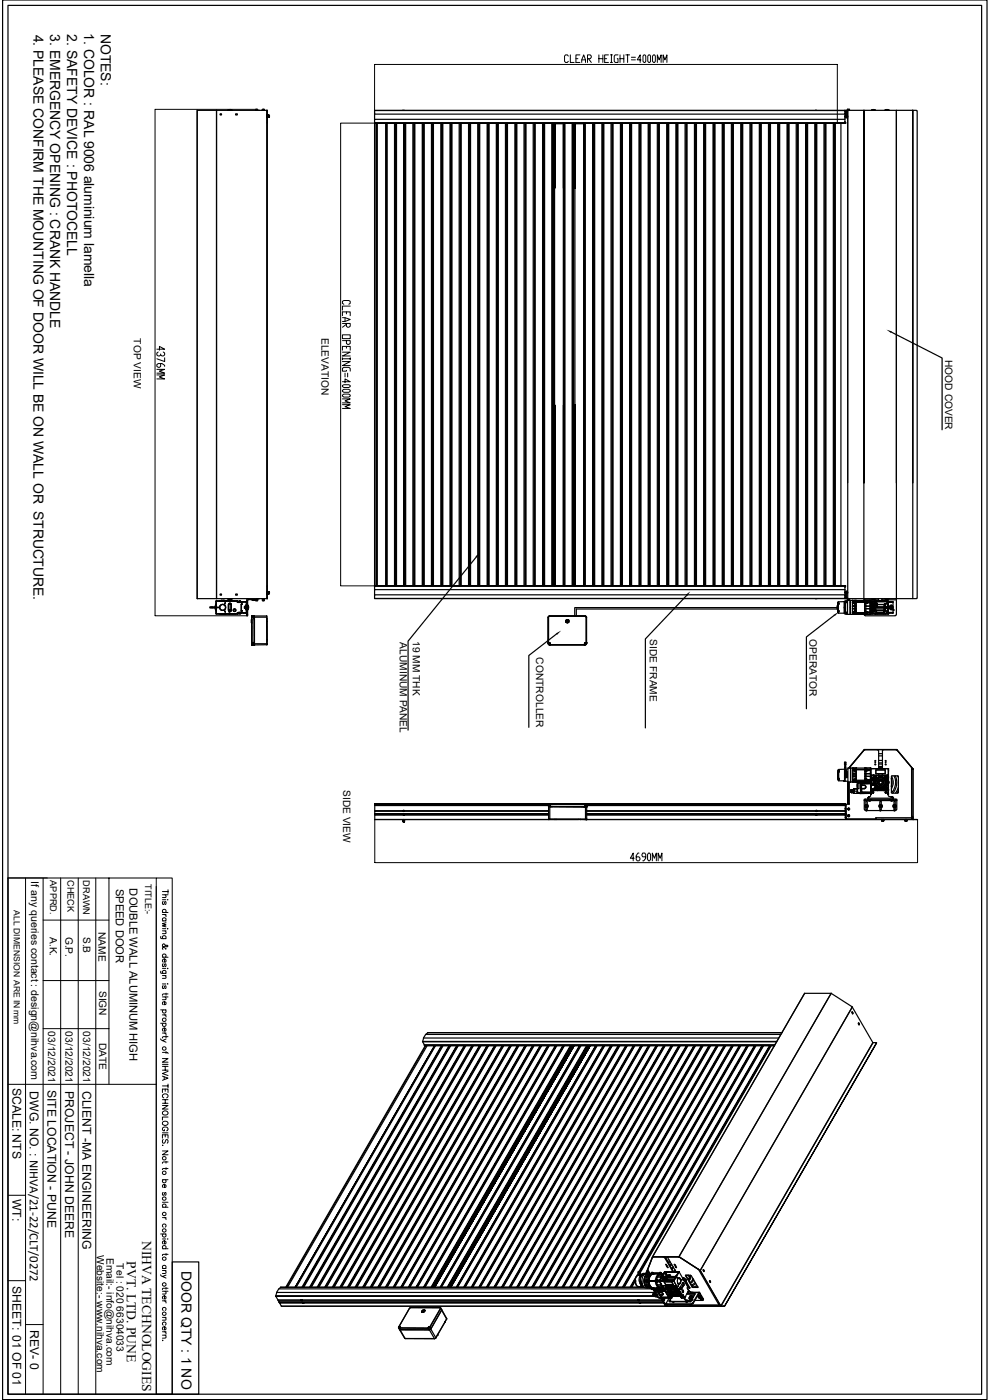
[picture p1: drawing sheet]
<svg xmlns="http://www.w3.org/2000/svg" width="210mm" height="297mm" viewBox="0 0 210 297" stroke-linecap="round" stroke-linejoin="round" font-family="sans-serif">
<defs><g id="words">
<g font-size="3">
<text x="7.1" y="7.3" transform="rotate(90 7.1 7.3)">4. PLEASE CONFIRM THE MOUNTING OF DOOR WILL BE ON WALL OR STRUCTURE.</text>
<text x="10.7" y="7.2" transform="rotate(90 10.7 7.2)">3. EMERGENCY OPENING : CRANK HANDLE</text>
<text x="14.2" y="7.3" transform="rotate(90 14.2 7.3)">2. SAFETY DEVICE : PHOTOCELL</text>
<text x="17.8" y="7.1" transform="rotate(90 17.8 7.1)">1. COLOR : RAL 9006 aluminium lamella</text>
<text x="21.4" y="7.2" transform="rotate(90 21.4 7.2)">NOTES:</text>
<text x="38.5" y="269.7" transform="rotate(90 38.5 269.7)">DOOR QTY : 1 NO</text>
</g>
<g font-size="2.9">
<text x="30.1" y="263.2" transform="rotate(90 30.1 263.2)">NIHVA TECHNOLOGIES</text>
<text x="26.9" y="267.6" transform="rotate(90 26.9 267.6)">PVT. LTD. PUNE</text>
</g>
<g font-size="2.6">
<text x="2.6" y="230.8" transform="rotate(90 2.6 230.8)">SCALE: NTS</text>
<text x="6.3" y="231.5" transform="rotate(90 6.3 231.5)">DWG. NO. : NIHVA/21-22/CLT/0272</text>
<text x="10.1" y="231.1" transform="rotate(90 10.1 231.1)">SITE LOCATION - PUNE</text>
<text x="13.8" y="231.4" transform="rotate(90 13.8 231.4)">PROJECT - JOHN DEERE</text>
<text x="17.5" y="231.4" transform="rotate(90 17.5 231.4)">CLIENT -MA ENGINEERING</text>
<text x="2.7" y="254.3" transform="rotate(90 2.7 254.3)">WT:</text>
<text x="2.6" y="272.8" transform="rotate(90 2.6 272.8)">SHEET: 01 OF 01</text>
<text x="6.4" y="282.2" transform="rotate(90 6.4 282.2)">REV- 0</text>
</g>
<g font-size="2.4">
<text x="24.6" y="188.6" transform="rotate(90 24.6 188.6)">SPEED DOOR</text>
<text x="27.5" y="188.5" transform="rotate(90 27.5 188.5)">DOUBLE WALL ALUMINUM HIGH</text>
</g>
<g font-size="2.2">
<text x="28.4" y="71.8" transform="rotate(90 28.4 71.8)">TOP VIEW</text>
<text x="68.2" y="71.7" transform="rotate(90 68.2 71.7)">ELEVATION</text>
<text x="200.5" y="76.4" transform="rotate(90 200.5 76.4)">HOOD COVER</text>
<text x="84.8" y="136.2" transform="rotate(90 84.8 136.2)">ALUMINUM PANEL</text>
<text x="87.5" y="136" transform="rotate(90 87.5 136)">19 MM THK</text>
<text x="137.9" y="135.6" transform="rotate(90 137.9 135.6)">SIDE FRAME</text>
<text x="171.7" y="135.6" transform="rotate(90 171.7 135.6)">OPERATOR</text>
<text x="113.7" y="139.4" transform="rotate(90 113.7 139.4)">CONTROLLER</text>
<text x="72.8" y="167.6" transform="rotate(90 72.8 167.6)">SIDE VIEW</text>
<text x="6.6" y="186.8" transform="rotate(90 6.6 186.8)">If any queries contact : design@nihva.com</text>
<text x="20.9" y="197.7" transform="rotate(90 20.9 197.7)">NAME</text>
<text x="10.6" y="198.8" transform="rotate(90 10.6 198.8)">A.K.</text>
<text x="13.9" y="198.7" transform="rotate(90 13.9 198.7)">G.P.</text>
<text x="17.7" y="198.8" transform="rotate(90 17.7 198.8)">S.B</text>
<text x="21" y="210.1" transform="rotate(90 21 210.1)">SIGN</text>
<text x="10.2" y="218.8" transform="rotate(90 10.2 218.8)">03/12/2021</text>
<text x="13.9" y="218.8" transform="rotate(90 13.9 218.8)">03/12/2021</text>
<text x="17.7" y="218.8" transform="rotate(90 17.7 218.8)">03/12/2021</text>
<text x="21" y="221.2" transform="rotate(90 21 221.2)">DATE</text>
<text x="20.6" y="266.2" transform="rotate(90 20.6 266.2)">Website:- www.nihva.com</text>
<text x="22.6" y="266.8" transform="rotate(90 22.6 266.8)">Email:- info@nihva.com</text>
<text x="24.7" y="268.1" transform="rotate(90 24.7 268.1)">Tel : 020 66304033</text>
</g>
<g font-size="1.9">
<text x="10.7" y="186.7" transform="rotate(90 10.7 186.7)">APPRD.</text>
<text x="14.4" y="186.6" transform="rotate(90 14.4 186.6)">CHECK</text>
<text x="17.7" y="186.7" transform="rotate(90 17.7 186.7)">DRAWN</text>
<text x="30.8" y="187.5" transform="rotate(90 30.8 187.5)">TITLE:-</text>
</g>
<text font-size="1.8" x="2.9" y="193.1" transform="rotate(90 2.9 193.1)">ALL DIMENSION ARE IN mm</text>
</g></defs>
<g fill="none" stroke="#000" stroke-width=".25">
<path d="M.6 0h208.8v296.9h-208.8zM1.7 1.1h206.5v294.7h-206.5zM41.8 23.4v103.6h4.1M45.9 23.4v103.6h10.7M45.9 23.4h-4.1v103.6M45.9 23.4h10.8M45.9 23.4v103.6M46.7 24.3v-.1h.2v.1M46.7 24.4h.2M48.4 23.4h.1M48.6 23.2l-.1 .2h.5l-.1-.2M48.9 23.2l-.3 .2"/>
<path d="M48.9 23.2h.1M49.2 23.4h.1M50 24.3v-.1h.3v.1M50 24.4h.3M54.2 23.2h.2l-.2 .2h.2M54.4 23.2h.1zM54.4 23.2v.2h.3l-.2-.2h.2M54.7 23.4h.3M55.7 23.2v.2h.1M55.8 23.2h.2v.2h-.2zM55.8 23.2h.2M56 23.2v.2"/>
<path d="M56.6 23.5v103.5M56.6 23.4l.1 .1M56.6 23.5v-.1v103.6M56.6 23.5v2.6M56.7 24.6v.3M56.7 24.7v.1M56.7 24.4v.2M56.7 24.6h.5M56.7 24.8v.1M56.8 24.9h.1M56.7 24.4v.2zM56.7 24.4l.1 .2"/>
<path d="M56.8 24.6v.3M56.8 24.6v.2M56.8 24.4v.2M56.8 24.8v.1M56.8 24.4h.1M56.8 24.6l.1 .3M56.8 24.6l.1 .2M56.9 24.8v.1M56.9 24.6v.3M56.9 24.6v.2M56.9 24.4v.2M56.9 24.4l-.1 .2"/>
<path d="M56.9 24.4h.1M56.9 24.6v-.2v.2M57 24.9h.1M56.9 24.4l.1 .2M57 24.6v.2M57 24.6v.3M57 24.4v.2M57 24.4v.2zM57 24.4h-.3M57 24.8v.1M57 24.6l.1 .3M57.1 24.8h.1"/>
<path d="M57.1 24.6v.3M57.1 24.6v.2M57.1 24.8v.1M57.1 24.6v.2v-.2M57.1 24.8l-.4 .1M79.5 26.2v98.1M79.5 26.2h98.5zM79.5 25.3h99.7v.8h-99.7zM79.5 23.5h99.7v.7h-99.7zM79.5 26.1l98.5 .1M79.5 26.1h99.7M79.5 24.2v1.1"/>
<path d="M79.5 26.2v98M79.9 26.2v98M80 26.2v98M81.9 26.2v98M82 26.2v98M82.1 26.2v98M83.7 26.2v98M83.9 26.2v98M84.1 26.2v98M85.4 23.4h.4M85.6 26.2v98M85.8 26.2v98"/>
<path d="M85.9 26.2v98M86.1 26.2v98M87.6 26.2v98M87.8 26.2v98zM87.8 26.2v98M87.9 26.2v98M88 26.2v98M89.6 26.2v98M89.7 26.2v98M89.8 26.2v98M90 26.2v98M91.5 26.2v98"/>
<path d="M91.7 26.2v98zM91.8 26.2v98M91.9 26.2v98M93.5 26.2v98M93.7 26.2v98M93.8 26.2v98M93.9 26.2v98M95.5 26.2v98M95.6 26.2v98M95.7 26.2v98M95.8 26.2v98M95.9 26.2v98"/>
<path d="M97.4 26.2v98M97.6 26.2v98zM97.7 26.2v98M97.8 26.2v98M99.4 26.2v98M99.6 26.2v98M99.7 26.2v98M99.8 26.2v98M101.3 26.2v98M101.6 26.2v98zM101.6 26.2v98M101.8 26.2v98"/>
<path d="M103.3 26.2v98M103.5 26.2v98M103.6 26.2v98M103.8 26.2v98M105.3 26.2v98M105.5 26.2v98M105.6 26.2v98M105.7 26.2v98M107.2 26.2v98M107.4 26.2v98zM107.5 26.2v98M107.7 26.2v98"/>
<path d="M109.2 26.2v98M109.4 26.2v98M109.5 26.2v98M109.6 26.2v98M111.2 26.2v98M111.4 26.2v98zM111.4 26.2v98M111.5 26.2v98M111.6 26.2v98M113.1 26.2v98M113.3 26.2v98zM113.4 26.2v98"/>
<path d="M113.5 26.2v98M115.1 26.2v98M115.3 26.2v98M115.4 26.2v98M115.5 26.2v98M117.1 26.2v98M117.3 26.2v98M117.4 26.2v98M117.6 39.9v-13.7v98M117.6 26.2h1.9M119.5 26.2v98M119.6 26.2v98z"/>
<path d="M119.7 26.2v98M119.8 26.2v98M121.4 26.2v98M121.6 26.2v98M121.7 26.2v98M122 26.2h1.8M122 26.2v98M123.8 26.2v98M124 26.2v98zM124 26.2v98M124.2 26.2v98M125.7 26.2v98"/>
<path d="M125.9 26.2v98M126 26.2v98M126.2 26.2v98M127.7 26.2v98M127.8 26.2v98M127.9 26.2v98M128 26.2v98M128.1 26.2v98M129.6 26.2v98M129.8 26.2v98zM129.9 26.2v98M130 26.2v98"/>
<path d="M131.6 26.2v98M131.8 26.2v98M131.9 26.2v98M132 26.2v98M133.6 26.2v98M133.8 26.2v98zM133.8 26.2v98M133.9 26.2v98M134 26.2v98M135.6 26.2v98M135.7 26.2v98M135.8 26.2v98"/>
<path d="M136 26.2v98M137.5 26.2v98M137.7 26.2v98M137.7 26.2l.1 98M137.8 26.2v98M137.9 26.2v98M139.4 26.2v98M139.7 26.2v98zM139.7 26.2v98M139.9 26.2v98M141.4 26.2v98M141.6 26.2v98"/>
<path d="M141.7 26.2v98M141.9 26.2v98M143.4 26.2v98M143.6 26.2v98M143.7 26.2v98M143.8 26.2v98M145.3 26.2v98M145.5 26.2v98zM145.6 26.2v98M145.8 26.2v98M147.3 26.2v98M147.5 26.2v98"/>
<path d="M147.6 26.2v98M147.7 26.2v98M149.3 26.2v98M149.5 26.2v98zM149.5 26.2v98M149.6 26.2v98M149.7 26.2v98M151.3 26.2v98M151.4 26.2v98M151.5 26.2v98M151.7 26.2v98M153.2 26.2v98"/>
<path d="M153.4 26.2v98M153.5 26.2v98M153.6 26.2v98M155.2 26.2v98M155.4 26.2v98zM155.4 26.2v98M155.6 26.2v98M157.1 26.2v98M157.3 26.2v98M157.4 26.2v98M157.6 26.2v98M159.1 26.2v98"/>
<path d="M159.3 26.2v98zM159.4 26.2l-.1 98M159.5 26.2v98M161.1 26.2v98M161.2 26.2v98M161.3 26.2v98M161.5 26.2v98M163 26.2v98M163.2 26.2v98M163.3 26.2v98M163.4 26.2v98M165 26.2v98"/>
<path d="M165.2 26.2v98zM165.2 26.2v98M165.3 26.2v98M165.4 26.2v98M167 26.2v98M167.1 26.2v98M167.2 26.2v98M167.4 26.2v98M168.9 26.2v98M169.1 26.2v98zM169.2 26.2v98M169.3 26.2v98"/>
<path d="M170.9 26.2v98M171.1 26.2v98M171.2 26.2v98M171.3 26.2v98M172.8 26.2v98M173 23.4h.1M173 23.4h.3M173 26.2v98M173.1 26.2v98M173.3 26.2v98M174.8 26.2v98M175 26.2v98z"/>
<path d="M175.1 26.2l-.1 98M175.2 26.2v98M176.8 26.2v98M177 26.2v98M177.2 26.2v98M178 26.2h1.2zM178.4 26.2v98M179.2 26.1v.1M179.2 26v.2M179.2 25.9h.1M179.2 25h.6M179.2 23.5l.3 .2"/>
<path d="M179.2 24.8h.6M179.2 23.4l-99.7 .1M179.2 26h.1M179.2 26.1h.1M179.2 24.6h.3v-.8l-.1 .8M179.2 23.4h.2M179.2 23.4v.1M179.2 24.2v1.1M179.2 25.9v.3M179.2 23.8h.4M179.3 25.9v.1M179.3 26.1l-.1 .1"/>
<path d="M179.3 26.1l-99.8 .1M179.5 24.6h.1M179.5 23.5v.2h-.3M179.6 23.5v1.1h.2M179.7 23.5l.1-.1v103.6h10.4M179.7 23.4h-.3v.1h.4M179.8 23.2h-.1M179.8 23.2h.2zM179.8 23.2l-.1 .2h.5M179.8 23.2h.1M179.9 23.2l-.2 .2M180.2 23.2h-.2h.2v.2l-.1-.2"/>
<path d="M183.3 23.4h-3.5v79M183.3 23.4v104M184.9 23.4h.1M184.9 23.4h.8M185 23.4l.2-.2 .3 .2M185.3 23.3h.1M185.7 23.4h.1M187.7 23.4h.1M187.7 23.4h.9M187.8 23.4h.8M187.9 23.4l.1-.2 .4 .2M188.1 23.3h.1"/>
<path d="M188.6 23.4h.1M194.4 23.4h-11.1M194.4 23.5h.1M194.6 23.5v103.4M123.8 56.1h.1M123.8 41.1h.1M123.8 69.8h.1M189.1 70.5l10.8 5.4v15.3M123.8 85.9h.1M123.8 99.6h.1M101 118.2l-14.4 17.8v18.9M190.2 102.4v-79v103.6"/>
<path d="M193.6 102.4v-79v103.6h-3.4M41.8 127h.1M44.5 128.9h.5v.1h-.5zM44.5 128.9v-.2h.5v.2M45 128.7h.6v.3h-.6M45.7 129.2l.1 .3v-.3M45.7 128.9l.1 .2M45.7 129.1l.1 .1M45.8 129.2v.3M45.8 128.6v.6M45.8 128.6v.3M45.8 128.6v-.4l-.1 1"/>
<path d="M45.8 128.3v.3M45.8 127.6h.1M45.8 128.8h.1M45.8 128.9h.1M45.8 130h.1M45.8 127.7h.1M45.8 130.2h.1M45.9 127.5h.1M45.8 128.4v1M45.8 128.1a1.63 1.63 0 0 0 0 1.6M45.8 127.5v2.7h5M45.9 127.5h4.5"/>
<path d="M45.9 127h.1M46.1 128.9h.1zM46.1 128.9h.1M46.3 128.9h.1zM46.4 128.9h.1M46.6 130.3h.3M46.7 130.2l.2 .1M46.7 126.1v.1h.2v-.1M46.7 130.3h1.1h-.3M46.7 127.5h1M46.7 126h.2M46.9 130.3h.6"/>
<path d="M46.9 127.4h.6M46.9 127.4l-.3 .1M47.5 127.4l.3 .1M47.5 130.3h.1M47.5 127.4l.4 .1M47.7 128.1h.1M47.7 128v.2zM47.7 129.6v.1zM47.7 129.7h.1M47.7 127.9h.1zM47.8 127.9h.1M47.8 129.9h.1"/>
<path d="M47.8 129.8v.1zM47.9 130.3h-.4M47.9 127.5h.1M48.1 130.3h1.3M48.5 129.5a.3 .3 0 0 0 .3 .3 .3 .3 0 0 0 .3-.3M48.5 129.5l.2 .3 .3-.2 .1-.1M48.5 128.3l.2-.3 .3 .1 .1 .2M48.5 129.5h.1M48.5 128.3v1.2M48.5 128.3a.3 .3 0 0 1 .3-.3 .3 .3 0 0 1 .3 .3M48.5 128.3l.3-.3 .2 .3M48.5 129.5l.3 .2 .2-.2"/>
<path d="M48.5 129.5l.3 .2 .3-.2M48.5 128.3l.3-.3 .3 .3M48.5 127.4l.1-.1 .1 .2M48.5 127.4l.1 .1M48.5 127h.5l-.1 .2zM48.5 128.3h.1M48.5 127.4v.1M48.6 130.2l-2.7 .1M48.6 130.2l1.8 .1M48.6 130.2h.1M48.6 127.3v.1M48.6 129.4h.3v.1l-.1 .1z"/>
<path d="M48.7 129.3h.2v.3h-.2zM48.7 129.4l.1 .1zM48.7 130.2v.1M49.1 129.5h.1M49.1 128.3v1.2M49.1 127v.5M49.2 127h.1M49.2 127h-.8v.5M49.6 129.3h.4v.3h-.4zM49.6 127.5h-1.6M50 126.1v.1h.3v-.1M50 126h.3"/>
<path d="M50.4 127.8v-.3h-4.6v2.7h2.8v-.2l.1 .2h1.7v-.2M50.4 130.1h.1M50.4 130h.1M50.4 127.5v.3M50.4 130v.2M50.4 130.3h.1M50.4 127.8h.1M50.4 127.8h.9M50.4 127.8h.9h-.6M50.5 130h.1M50.5 130v.1M50.5 130h1.6"/>
<path d="M50.5 130.1h.3M50.5 130h.3M50.5 127.7h.7zM50.5 130h.7zM50.6 127.7h.2M50.7 129.9h.6l-.9 .1M50.7 127.6h.1M50.7 130.1h.4M50.8 130.1l.2 .1M50.8 130.1h-.4M50.8 127.6h.2zM50.8 127.6l-.4 .1"/>
<path d="M50.8 127.6v.1M50.8 130v.1M50.8 127.6h.3zM50.8 127.6h-.3v.2h.7M50.8 127.6l1.2 .1M50.8 130.1h1.2M50.8 130h.4M50.8 127.7h.9M51 127.6h.1M51 130.1v.1M51.1 130.1h.1M51 130.2l.1-.1-.1 .1"/>
<path d="M51 127.6h-.6M51.2 130h.1M51.1 130.1l-.1 .1M51.2 127.7v.1M51.2 128.2h.1M51.2 129.5h.1M51.2 129.9l-.1 .1M51.2 127.8h-.1M51.2 127.8l.1 2.1M51.3 128.1h.1M51.3 129.8h.1M51.3 129.9h.1"/>
<path d="M51.3 129.9l-.9 .1M51.3 128.2l-.1 1.3M51.3 128.2h.1M51.3 127.8v.4M51.3 129.5v.4M51.3 128.2v1.3M51.3 127.8h.1M51.7 127.6v.1M51.7 130v.1M51.7 127.7h.4M51.8 127.6v.1M51.8 130v.1"/>
<path d="M51.9 128.7h.2v.2h-.2zM51.9 128.9v.2h.2v-.2M51.9 128.7h.1M51.9 129h.1M51.9 128.7v.4M52 130l.1 .1M52 127.6h.1M52.1 129.1h.1M52.1 128.7h.1M52.2 129.3h.1M52.2 128.4v.9M52.2 128.7h.1"/>
<path d="M52.2 129h.1M52.2 128.4h.1M52.2 129.4h.1M52.3 130.4v.2h.2v-.2M52.3 127.8l-.2-.2 .1 .2v2.1l-.1 .2 .2-.2M52.5 128.4l.1 .9-.1-.9M52.5 128.4h.1M52.6 128.6l.1 .1v.5M52.6 128.6h.1M53.3 131.4v.7zM53.4 131.4v.8M53.4 130.7l.1 .2"/>
<path d="M53.4 130.7v.2M53.4 136.8h.1M53.4 130.9v.5M53.4 132.2v4.6M53.4 130.7h.1M53.4 130.9v5.5h.2M53.4 132.1v.1M53.4 132.2h.1M53.4 130.7h.5zM53.4 127.2h.8zM53.4 136.6v.2M53.4 130.7h3.2"/>
<path d="M53.4 131.4h-.1M53.5 130.7h-.1M53.5 130.7v.2M53.5 127.2h.7M53.5 130.9h.4M53.5 130.9v5.5M53.9 131.5h.1M53.9 130.7v.2M53.9 130.9v5.5h-.3M53.9 131.2l.1 .3M53.9 136h.1M53.9 136.8h-.5h.6"/>
<path d="M53.9 136.4h-.4v.2h.5M53.9 130.7v.5M53.9 136.4h-.4l-.1 .2M53.9 136.4h.1M54 136.6v.2h-.6M54 130.7v.2M54 131.5l-.1 4.9M54 136.4h-.1M54 136.4v.2M54 136.4v-5.5h2.6v.8h.1l-.1 .1v4.8h-2.6M54.1 127.3l-.2 .1-.3-.1h.5M54.2 127.3v.1h.3"/>
<path d="M54.3 127.3h.2v.1h-.2zM54.5 127v.2l-2 .1v3.1h-.2l.1-3.1 .2-.3M54.7 127.3v.1M55 127h-.3v.2l-.4 .1M55.7 127.3v.1M55.8 127.4h.2zM55.8 127.3h.2zM55.8 127h.2M55.8 127h.2l-.2 .1M55.8 127v.1M55.8 127.1h.1M55.9 127.3v.1"/>
<path d="M56 127h-.2M56 127l-.2 .1M56 127h.1M56 127v.1M56 127.3v.1M56 127h-.5M56 127.1h.1M56.6 130.7v.2zM56.6 131.3h.1M56.6 131.8v3.9M56.6 136.8h.1M56.6 136.8h-2.6"/>
<path d="M56.6 130.9v.8M56.6 136.7h.1M56.6 135.7v1.1M56.6 124.3v2.7M56.7 131.8l-.1 3.9M56.7 126h.1M56.7 136.6l-.1 .2M56.7 131.3l-.1 .4M56.7 135.7l-.1 .5M56.7 125.5v.3M56.7 125.6v.2v-.2M56.7 125.9v.1"/>
<path d="M56.7 125.8v.2M56.7 125.8h.5M56.7 125.5l.1 .3M56.7 125.5v.1M56.8 125.5l-.1 .1M56.8 125.5v.1M56.8 126h.1M56.8 125.8v.2M56.8 125.5v.3M56.8 125.6v.2M56.8 125.5l.1 .3M56.8 125.8l.1 .2"/>
<path d="M56.9 126h-.1M56.9 125.5v.3M56.9 125.8v.2M56.9 126h.1M56.9 125.5v.1M56.9 125.5l.1 .3M56.9 125.6v.2M57 125.8h.1M57 125.5l-.1 .1M57 125.5v.1M57 126h.1M57 125.5v.3"/>
<path d="M57 125.9v.1M57 125.8v.2M57 125.8l-.1 .2M57 125.6v.2M57 125.5l.1 .3M57 126h-.3M57.1 125.5v.3M57.1 125.6h.1M57.1 125.5v.3zM57.1 125.8v-.2v.2M57.1 125.5v.1M57.2 125.5v.3"/>
<path d="M57.2 125.5h-.5M79.5 124.2h98.5zM79.5 126.2h99.7v.8h-99.7zM79.5 124.3h99.7zM79.5 127h99.7M79.5 124.2h99.8M116.3 136.4h.1M116.3 130.9v5.7M116.3 130.9l.1 5.5h.3v.4h7.3v-.4h.3v-5.5M116.3 130.9l.1 5.5M116.3 136.6l.2 .2M116.3 136.6l.2 .2h7.7l.2-.2"/>
<path d="M116.3 136.6h.1M116.3 136.4h.4M116.4 130.8l.1-.1-.2 .2zM116.4 136.6l.1 .2M116.4 136.5v.1M116.5 130.7h7.7M116.5 130.7l-.2 .2M116.6 136.4v.1M116.6 136.8h.1M116.7 136.5l-.4-.1v.2M116.7 136.5v.3h-.2M116.7 136.4v.4"/>
<path d="M116.7 136.6v.1M118.1 134.5l-5.9 4.6v15.2M120.1 131.8h.1M120.1 131.8l.2 .3M120.1 131.8l.1 .2M120.2 131.8l.2-.1 .1 .1h-.2M120.3 132h.1M120.3 131.5h.2M120.3 132.1h.1M120.4 131.5h.1M120.4 131.5l.2 .2M120.4 132.1h.1"/>
<path d="M120.5 132h.1M120.6 131.6l-.2-.1-.3 .3M120.6 131.7l-.2-.2-.3 .3M120.6 131.7l-.1 .4h-.2l-.2-.3M124 136.4v.1M124 136.8h.1M124 136.6v.1zM124 136.4v.4M124.2 130.7l.1 .2M124.2 130.7l.2 .2M124.4 136.6h.1M124.4 136.4h.1"/>
<path d="M124.4 130.9l-.1 5.5M124.4 136.4h-.4h.4l-.4 .4M124.4 136.6l-.2 .2M124.4 130.9h.1M124.4 130.9v5.7M145.6 126.4l-8.7 9.2v18.8M173 127h.3M177 130.6l-5.9 4.5v15.3M177.6 128.6v.6M177.6 128.9h-55.7v1.8M177.7 129.2h.1M177.7 128.6h.1"/>
<path d="M177.8 129.7v.1M177.8 128h.1M177.8 129.7h.1M177.8 128.2v.1M177.8 129.5h.1M177.8 128.2h.1M177.8 128.2v1.3M177.8 129.5v.5l-.1-.8h-55.4v1.5M177.8 128.2v-.4l-.2 1.4M177.8 129.8h.1M177.8 128v.3M177.8 129.6v.1"/>
<path d="M177.8 128v.2zM177.8 130h.1M177.8 127.9h.2M177.8 127.9h.1M177.8 127.9v2.2h1.3M177.8 129.8h.2M177.8 129.5v.3M177.8 129.6l-.1-.1 .1 .2M177.8 129.6h.2M177.9 127.7l-.1 .1M177.9 127.9v.3M177.9 129.6v.2h-.1"/>
<path d="M178 128.1l-.2 .1M178 124.2h1.2zM178 124.2l-98.5 .1M179.1 128.8v-1l.4-.2-.1 1.2M179.1 128.9v1.1l.4 .1-.1-1.2M179.1 130.1h.1M179.1 127.6l-1.3 .1v.2M179.1 127.6v2.5M179.2 128.7l.2 .2-.1 .1-.2-.1zM179.2 130v.2M179.2 127.6h-.1M179.2 127.6v.1"/>
<path d="M179.2 127.6h.1M179.2 124.4h.1M179.2 124.3h.1M179.2 125.4h.6M179.2 125.6h.6M179.2 125.1h-99.7v1.1M179.2 124.3h-99.7v.8M179.2 124.2l.1 .1M179.2 126.7h.3v.2M179.2 127h.2M179.2 124.2l-99.7 .1M179.2 124.5h.1"/>
<path d="M179.2 124.2v2M179.2 127h.1M179.2 124.2v.2M179.2 125.9h.4M179.3 124.2l-.1 .1M179.3 124.4v.1M179.4 129.7l.1 .2M179.4 125.9v.7h-.2M179.4 127.5h.1M179.5 125.9l-.1 .7M179.5 126.6h.1M179.5 130h.2"/>
<path d="M179.5 126.7l-.3 .2M179.5 129.9h.2v.4h-.4v-.2M179.5 127.8h.2M179.5 127.8l-.1 .2M179.5 127.7v.1M179.5 129.9v.1M179.5 127.5h.1M179.7 127.6v.2h-.2M179.7 127.6h-.4M179.7 126.9v.1h-.3M179.7 130.2h.1M179.7 127.6h.1"/>
<path d="M179.8 127.3v.1M179.8 127h.1M179.8 127h.2M179.8 127h.3M179.8 127.1h.3M179.8 125.9h-.2v1M179.8 127v.1M179.8 126.9h-.4v.1M179.9 127.1h.2zM179.9 127h.1M179.9 127h.2M179.9 127.3h.1"/>
<path d="M179.9 127h-.2M180 127.3l.1 .1M180 127.3l-.1 .1M180 127.3h.1M180.1 127.1h.1M180.1 127l-.3 .1M180.1 127v.1M180.1 127h.1M180.2 127.3v.1zM180.4 127.8v.1M180.4 127.4v2.9zM180.4 130.3h.1"/>
<path d="M180.4 127.4h.1M180.4 128.8v.1M180.4 127.4v2.9M180.8 127.7v.1M180.8 128.6h.5zM180.8 128.6v.5h.5M180.8 127.8v1.4M180.8 129.2v.7h.5h-.5M180.8 129.2v.7M180.8 130v.3M180.8 129.9v.1M180.8 127.7v-.3v.4h.4"/>
<path d="M180.8 130v.3h.5M180.8 129.2h.5M180.8 127.8h.5l-.4 .1M180.8 127.7h.4M180.9 130l.3 .1M180.9 130l.4 .2M180.9 127.9l.4 .2v.5h.3M180.9 130h.3M181.2 127.6l-.3 .1M181.2 130v.1M181.2 127.7l.1 .1M181.2 130h-.4"/>
<path d="M181.2 130.1h.1M181.3 127.6l-.4 .1h.3M181.3 129.8h-.4l.4-.1v.3M181.3 127.6h.3v.1M181.3 128.6h.3v.5h-.3zM181.3 130h.1M181.3 129.1l.3 .1M181.3 127.6v-.2h.3v.2M181.3 127.6v.5h.3M181.3 129.2v.5h.3M181.3 130.2v.1h.3M181.3 129.9l-.1 .1"/>
<path d="M181.3 127.6l-.1 .1M181.3 130.1v.1M181.3 127.7h.1M181.4 130.1h2v.2h.3v-.1M181.4 127.7h.2v.4M181.4 130l.2 .1M181.4 127.6l.2 .1M181.4 129.6v.6l.2-.1M181.4 127.6h.2M181.4 127.7v.4M181.6 128.6v.5M181.6 128.6h.1"/>
<path d="M181.6 129.1h.1M181.6 127.6v.5M181.6 129.1v1.2M181.6 127.6h2.2v.2M181.6 129.1v.1M181.6 130.1v.2M181.6 129.2v.8h1.9M181.6 130.2h-.3M183.3 127.3h3.1M183.3 130.3v.1M183.3 130.4l.3 .2h6.3l.2-.2M183.4 127.8v2.2v-.9l.3 .1"/>
<path d="M183.4 127.4v.2M183.5 127.6l.1 .1M183.5 127.7v.4M183.5 127.6l-.1 .1M183.5 127.8h-1.9v.8M183.7 127.7h.1M183.6 127.6v.5h-.2l.1-.4M183.6 129.6v.4l.1-.2M183.6 127.6h-.1M183.6 127.7v.4M183.7 128.6h.9v.5h-.9zM183.7 129.1l.9 .1"/>
<path d="M183.7 129.2v.5h-.3v.3l.2 .1-.1-.1v-.4M183.7 129.7l.4 .1h-.4zM183.7 127.4v.2M183.7 130l-.1 .2-.2-.2v.3M183.7 129.9h.9M183.7 127.6l.4 .1h-.3h.8M183.7 127.6l.4 .1M183.7 127.6h-.3v.1M183.7 130.2h-.3M183.7 130h.9M183.8 130h.3M184.1 127.9l-.4 .2v.5h-.2"/>
<path d="M184.1 130l-.4 .1M184.1 130l-.4 .2M184.6 127.7l-.9 .1M184.6 130h.1M184.6 129.2v1.1M184.6 127.7v.9M184.6 129.2h.1M184.6 127.4v.3M184.6 127.4h.1M184.6 129.1h.1M184.6 130h-.8l-.2 .2M184.6 128.6h-1.2v.5h.3"/>
<path d="M184.6 127.8h-.9l.4 .1M184.6 128.9h.1M184.7 130.3h3.7M184.7 130.3h.1M184.7 127.5h3.7v2.7h-3.7zM184.7 127.4h-4.9v2.9h4.9v-.1M184.7 130.2l-.1-2.8v2.9M184.7 130.2v-2.7h3.7v2.7M184.7 130.2h.1M184.7 127.5h.1M184.7 130v.2zM184.7 127.6v.1z"/>
<path d="M184.7 128.8v.1zM184.7 130.1h.1M184.7 127.7h.1M184.7 128.9h.1M184.7 127.6h.1M184.8 128.7h.1M184.8 130h.1M184.8 127.8v2.3M184.8 127.8v.9h.3M184.8 129v1M184.8 127.8h.1M184.8 127.8v1"/>
<path d="M184.8 129h.1M184.8 128.9h.1M184.8 127.7h.1M184.8 128.8v.1M184.8 130l.1 .1M184.8 128.1l.1 .2 .4-.1M184.8 129.5v.2M184.8 129h.3M184.9 128.7h.1M184.8 128.4l.1 .1M184.8 128.4h.5M184.9 128.4h.1"/>
<path d="M184.8 128.1l.5 .1M184.8 128l.1 .1h.4M184.8 128h.3M184.8 129.9l.1 .1M184.8 127.8l.1 .2M184.8 128h.7M184.8 127.6v.1M184.8 128.9v1.1M184.8 128.8h.1M184.9 130.1v.1M184.9 130.1h.1M184.9 127.6v.2v-.2"/>
<path d="M184.9 128.8v.1M184.8 129.1h.1M184.9 128.5v.2M184.9 128.5l.6 .1v.2M184.9 129.2v.1M184.9 129.4h-.1M184.9 129.4l-.1 .1M184.9 129.5l-.1 .1M184.9 129.6l-.1 .2h.7M184.9 130v.1M184.9 127.8h.2v.2M184.9 129.5h.6"/>
<path d="M184.9 128.5h.4M184.9 129.2l-.1 .1M184.9 128.9l-.1 .1M184.9 129.2h.6M184.9 129.3l.6 .1M184.9 128.4h.4M184.9 129.4h.6M184.9 127.6h.1M184.9 127.6l-.1 .2M184.9 127.7h.2v.3M184.9 127h.8M184.9 130.2h3.2"/>
<path d="M184.9 127.6h3.2M184.9 127h.1M184.9 130.2h.2M185 127.6l3.1 .1 .1 .4M185 130.1h3.1M185 127.6v.1M185 127l.2 .2 .3-.2M185.1 129.9v.1zM185.1 128.7v.3M185.1 128.7l-.2 .1M185.1 128.7h.1M185.1 129.1h-.2l-.1 .1"/>
<path d="M185.1 129.7v.1M185.1 129.8v.1h-.2v-.1h.6M185.1 127.7v.1M185.1 127.6v.3M185.1 127.7h.1M185.1 130l-.1 .1M185.1 129v.1M185.1 130v.1M185.1 128.9h2.9zM185.1 128.8v.1M185.1 128.9h.4M185.1 127.7v.3"/>
<path d="M185.1 129.8v.2M185.1 128.8h2.9M185.1 128.9h3M185.1 128.9h.1M185.1 129h.1M185.1 127.9v.1M185.1 129.8v.1M185.3 128.4v.1M185.3 128.2v.2M185.3 128.4h.1M185.3 128.2h.1M185.4 128.2v.4"/>
<path d="M185.4 128.1v.1M185.4 128.6h.1M185.4 127.5h.1M185.5 128.8h.1M185.5 128l-.1 .2M185.5 129.4h.1M185.5 129.3l-.6 .1M185.5 129.4h-.6M185.5 129.4v.1M185.5 128l-.2 .1M185.5 129.5h.1M185.5 129.8h.1"/>
<path d="M185.5 128.5h.1zM185.5 128.8v-.2v.2l-.4 .1M185.5 128.9v.3v-.3l-.4 .1M185.5 128.9h.3l-.1 .6h1.9M185.5 129.2v.1zM185.5 127.5h.1M185.5 128.1l.2-.1 .2 .2-.2 .2h-.2zM185.5 128.7l2.6 .1M185.6 128.5h.1M185.6 128.1h.2v.2h-.2zM185.7 128.9h2M185.7 127h.1"/>
<path d="M185.7 127.5h.1M185.8 129.5l-.3 .3v-.2M185.8 129.5h1.7M185.8 129.5h.1M185.8 127.5h.1M185.8 127.9h.1M185.8 127.9l-.4 .2v.5M185.8 127.9h-.2l-.2 .3M185.8 127.9l-.3 .1M185.9 127.9l.1 .2M185.9 127.8l.2 .1v.3M185.9 127.8l-.8 .1"/>
<path d="M185.9 129.9v.1M185.9 127.5h1.7M185.9 130h1.6M185.9 127.9v.2zM185.9 128h.1M185.9 129.9h.1M186 129.5v.4h1.5M186 128.1h.1M186 128.1l.1 .7M186 128.2h1.6M186 128.1l.1 .1M186.1 128.2h.1"/>
<path d="M186.1 128.8h.1M186.1 128.2v.6M186.1 128.2v.1M186.1 128.3v.5M186.1 128.3l1.4-.1v.6M186.1 130.3h1.3M186.4 127v.5M186.6 127.5h.1M186.9 127.5h.1M187 127.4h.1M187 127.3v.2M187 127.4v.1"/>
<path d="M187.1 127.3h3.1M187.1 127v.5M187.5 129.5l-1.6 .1M187.5 129.5v.4M187.5 129.9v.1M187.5 129.5h.1M187.5 129.5l.1 .4M187.6 129.5l-.1-.6h-1.8v.6l-.2 .2v-.2M187.6 129.5l.1 .1M187.6 129.5h-1.7v.4M187.6 129.5h.1M187.6 129.9l-.1 .1"/>
<path d="M187.6 129.5v.4zM187.6 129.9h-.1M187.6 129.5l-.1 .1M187.6 127.5h.1M187.7 128.9v.7M187.7 129.6h.5M187.7 128.1l-.2 .1M187.7 128.8h-2.6M187.7 128.8l.3 .1h-.3M187.7 127h.1M187.7 128.1v.7zM187.7 127h.9"/>
<path d="M187.7 127.5h.1M187.8 127h.8M187.9 127l.1 .2 .4-.2M188 127.5h.1M188 128.8h.1M188 128.9l.1 .1M188 128.8v.1M188 128.9h.1M188.1 129h.2v.7M188.1 128.7v.3M188.1 128.7l-.1 .1M188.1 128.7h.1"/>
<path d="M188.1 127.5h.1M188.1 127.6h.1M188.2 130.1h.1M188.1 127.6h-3.2M188.1 130.1h.1M188.2 130.1h-3.3M188.2 127.6h.1M188.2 127.6l.1 .2M188.2 130.1l-.1 .1M188.2 128.1l.1 .6M188.2 129.6l.1 .1M188.2 129.7l-.1 .4"/>
<path d="M188.2 129.6l-.5 .1M188.2 127.6l.1 .1M188.3 127.7v.1zM188.3 128.9v.1zM188.3 128.8v.1zM188.3 128.8v.1h.1M188.3 128.7v.3M188.3 128.7l-.2 .2 .2 .1M188.3 129l-.1 .6M188.3 128.1h-.6l-.1 .7M188.3 127.8h.1M188.3 130h.1"/>
<path d="M188.3 130l-.1 .1M188.3 129v.9M188.3 129v.1M188.3 128.7h.1M188.3 130v.2zM188.3 127.6v.1zM188.3 127.7h.1M188.3 130.1h.1M188.3 128.9h.1M188.3 127.6h.1M188.3 128.1v.6M188.3 128.1h-.1"/>
<path d="M188.3 129.9v.1M188.3 127.8v.9M188.3 128.7l-.3 .1M188.4 129.9h1M188.4 127.8h1M188.4 130.3h.1M188.4 127.6h1M188.4 127.7h1M188.4 130.2h.1M188.4 129.5h.1M188.4 128.2h.1M188.4 129.6h.1"/>
<path d="M188.4 128h.1M188.4 129.8h.1M188.4 129.7h.1M188.4 127.8h.1M188.4 129.9h.1M188.4 127.5v2.7M188.4 128.8h-.1M188.5 127.6v.1M188.5 130v.1M188.6 127h.1M188.6 130.1l-.2 .1M188.9 128.8h.3"/>
<path d="M188.9 128.7h.3l.1 .2-.1 .2h-.3l-.1-.2zM188.9 128.8h.3v.1l-.1 .1zM188.9 129.3l.2 .1 .1-.1M188.9 128.4h.3M189 128.7h.1M189.4 127.6v.1M189.4 130v.1M189.4 127.6v.2M189.4 129.4l.2-.1 .1 .2h-.3M189.4 130h-1M189.4 129.1v1h-1M189.4 127.8v.8"/>
<path d="M190.2 127v3.4M193.6 127h.8M194.5 126.9l-.1 .1M183.3 159h6.9M183.4 159l-3.4 3.9M183.5 159h2.6M183.5 159.1l-3.3 3.8M186.1 159.1l.3 .2M186.4 159.3v3.8M186.4 159.9h.8M187.4 159.1l-.2 .2v3.8M187.4 159h2.7"/>
<path d="M190.1 159.1l3.3 3.7v10.7M190.2 159h-6.9l-3.1 3.9M190.3 159l3.4 4.1M79.5 172.7h36.9M79.5 172.7v.1h6M79.5 172.8h6M79.5 172.6v.1M79.5 172.6h36.9M79.5 170.9h36.9M79.5 170.8h36.9M85.5 172h.3v.1l-.2 .1zM85.5 172.8h.3v.1l-.2 .1z"/>
<path d="M85.5 172.8h-6v1.1l44.7-.1M85.6 173.9h.2M85.6 174h.2M85.6 174.1h.2M85.6 174.2h.2M85.6 174.3h.2M85.6 173.9v.5h.2v-.5h-.2M85.6 174.3h.2h-.2M85.6 174h.2l-.2 .1M85.6 173.9l.2 .1M85.6 174.2h.1M85.6 174h.1"/>
<path d="M85.6 173.9h.1M85.6 174.1h.1M85.6 174.3h.1M85.6 172.8h.1M85.6 172v.1M85.6 172.8l.1 .1M85.6 172.1h.2M85.6 172h.1M85.6 172.1h.1M85.7 172l-.1 .1M85.7 172.8h30.7M85.7 172h30.7"/>
<path d="M85.8 174.2h.1M85.8 174h.1M85.8 173.9h.1M85.8 174.1h.1M85.8 173.9h-.2M85.8 174h-.2M85.8 174l-.2 .1M85.8 174.1l-.2 .1M85.8 174.2l-.2 .1M85.8 174.3h-.2h.2M85.8 174.1h-.2M85.8 174.1h-.2h.2"/>
<path d="M85.8 174.3h.1M116.4 170.6v.6h.4M116.4 170.6h.2M116.4 173.7l8.1 .1M116.4 170.6v3.2M116.4 170.6h.1M116.4 171.1h.1M116.4 171.2h.1M116.4 170.6h.2h-.2v.5v-.4M116.4 170.6h8.1M116.5 173.8l1.3 .1M116.6 170.6v3.2h-.2"/>
<path d="M116.6 170.6h.2v.6M116.6 170.6h.2v.5M116.8 170.6l7.3 .1v.4M116.8 171.1h7.3M116.8 171.1l.3 .1M116.8 171.2h7.3M116.8 170.7h.1M117.1 171.2h6.6M117.1 171.1v.1M117.8 173.8v.1M118.1 173.8v.1M120.1 170.6h59.3"/>
<path d="M120.1 170.5h.7zM120.1 170.6h-40.6v1.4h6h-6v.6M120.1 170.5v.1M120.8 170.5l-.7 .1M122.7 173.8l-4.6 .1M123.1 173.9h1.3M123.1 173.8v.1M123.7 171.2h.3M123.7 171.1v.1M124 171.1v.1M124 171.2h.1M124.1 170.7h.1"/>
<path d="M124.1 171.1h.1M124.2 170.7v.5h.3M124.2 170.6h.2M124.2 170.7h.3M124.4 170.6l.1 .1M124.4 171.2h.1M124.5 170.6v.5v-.4M124.5 170.6v3.3l-.1-.1M124.5 172.8h48.5M124.5 172h48.5M124.5 171.1h.1M124.5 172.7h55"/>
<path d="M124.5 172.6h55M124.5 170.9h54.8M124.5 170.8h54.8M173.1 172.8h.2v.1l-.1 .1zM173.1 172h.2v.1l-.1 .1zM173.1 172.1h.1M173.1 172h.1M173.1 172.8h.1M173.2 172.1h.1M173.2 172v.1M173.2 172l-.1 .1M173.3 172.8h-.2l.2 .1"/>
<path d="M173.3 172.1h-.2M173.3 172.8h6v.7l.2 .2M173.3 172.8h6.2M177.7 164.4l.1 .3M177.7 164.8h.1M177.7 164.4h.1M177.7 164.8l.1 .4M177.8 164.1l-.1 .3M177.8 164.8h.1M177.8 163.3v.3M177.8 163.8h.1M177.8 165.1v.3"/>
<path d="M177.8 163.5v.3M177.8 165.4h.1M177.8 163.5h.1M177.8 165.1v.4M177.8 165.1v.2M177.8 165.1h.1M177.8 163.5v.1M177.8 163.6v.2M177.8 163.3l-.1 1.5M177.8 165.5l.1 .1M177.8 165.3h.1M177.8 165.3v.2"/>
<path d="M177.9 165.3v-.2l.1 .3M177.9 163.6v.1zM177.9 163.4v-.2h1.3v2.5M177.9 165.4h.1M177.9 163.4l.1 2M177.9 163.4l.1 .3M177.9 163.4l-.1 .1M177.9 165.4v.3M177.9 163.3l-.1 .1M177.9 163.7l-.1 .1v1.3h.1M177.9 165.1h.1M177.9 163.7l-.1 .1"/>
<path d="M178 163.7h.1M178 165.4h-.1M178 163.4l-.2 .2M178 165.4h.1M178 165.2v.2M178 163.7h-.1M179 165.7h.2M179.2 162.2v.6M179.2 165.7h-1.3M179.2 162.8l.1 .6M179.2 162.2h.2v-.5h-.2v.5M179.2 163.2h.1"/>
<path d="M179.2 162.8h.2M179.2 164.9h.5M179.2 165.7h-.1h.1M179.2 163.7v1.3M179.2 161.7v.5M179.2 163.7v-.4v2.4M179.2 164.8h.5M179.2 163.7h.1M179.2 165.7h.7M179.3 172.7v.1h-6M179.3 164.1h.4v.6h-.4zM179.3 170.9v1.1h-6h6v.7h-54.8h54.9"/>
<path d="M179.3 163.4h.3v.7M179.3 171.4l.1 .2zM179.3 173.1h.2M179.3 171.7h.1M179.3 163.4v.7M179.3 172h-6.1M179.3 171.6h.2M179.3 173h.1M179.3 171.8l.1 .1M179.3 172.9h.2M179.3 170.6v.3M179.3 173.4h.2"/>
<path d="M179.3 172.6h.2M179.3 172.1h.2M179.4 161.7v.5M179.4 162.2h.1M179.4 162.2v.6M179.4 162.8l.2 .6M179.4 172.8l-.1 .1M179.4 163.2h.5M179.4 173.7h.2M179.5 164.4h.1l-.1 .1zM179.5 173.8h14.2M179.6 163.7h.1v.4"/>
<path d="M179.7 164.7v.3h-.5v.7M179.9 165.9h1.5M179.9 173v-.2a.25 .25 0 0 1 .4 .3 .24 .24 0 0 1-.4 .2v-.2M179.9 171.5v.2M179.9 173v.1M179.9 171.5h.3v.2h-.2zM179.9 173h.3v.1l-.2 .1zM179.9 165.9v4.5zM179.9 170.4v.1zM179.9 170.5l.3 .1M179.9 171.7l.1-.2 .2 .2M179.9 173.1h.1"/>
<path d="M179.9 173h.3l-.2 .2M179.9 173.1l.1 .1M180 171.6h.1M180 173h.1v.2l-.2-.2M180 173l.1 .1h-.1zM180 173l.1 .1M180 173.1v.1M180 171.5v.2h.2M180 171.4h.2v.3l-.3 .1v-.1M180 171.4l-.1 .1M180 171.4l.2 .1v.2h-.3M180.1 173h-.2"/>
<path d="M180.1 171.5h.1M180.1 173.1l-.1 .1M180.2 162.9h.1M180.2 165.9v4.7M180.2 170.6h-.7v.2v2.7l.2 .2M180.2 171.7h-.2M180.2 171.6v.1M180.4 162.9v3M180.5 162.9v3zM180.5 165.9h.1M180.5 163h.1M180.5 168.1l.1 .1"/>
<path d="M180.5 167.6v.5M180.5 167.6l.3-.1v.1M180.6 167.7v.3M180.6 167.7h.2v.3h-.2M180.6 167.7h.2M180.6 167.6v-.1v.6M180.6 168h.1M180.8 167.6h.2M180.8 168.1h.2M180.8 168h-.2v.2M180.9 163.3v.8M180.9 163.4v.8"/>
<path d="M180.9 165.6v.3M180.9 162.9v.4M180.9 167.6v.2M180.9 167.6v.5M180.9 167.9v.2M180.9 167.8v.3M180.9 168.1l-.3 .1M180.9 163.3v.1M180.9 165.4v.2M180.9 167.8v.1M180.9 163.4h.5M180.9 167.8h.1"/>
<path d="M180.9 164.7v.7M180.9 163.3h.1M180.9 164.7h.1M180.9 164.1h.1M180.9 163.3l.5 .1M180.9 164.2h.5v.5h-.5zM180.9 168.1h.1M180.9 164.2h.8v.5h-.8M180.9 164.2v.5M180.9 164.7v.7h.5h-.5M180.9 167.6l.1 .5M180.9 167.6l.1 .4"/>
<path d="M180.9 164.2h.1M181 167.6v.5M181 167.5v.6l.1 .1M181 163.5h.4M181 165.6l.3 .1M181.1 167.5v.6M181.1 168.1v.2M181.1 167.7h.1M181.1 167.7v.2M181.1 167.5l-.1 .1M181.1 167.4h.1M181.1 168.1v.1"/>
<path d="M181.1 167.9v.3M181.1 167.3v.4M181.1 167.3v.1zM181.1 168.2v.1M181.1 167.9v.2M181.3 165.6h-.4v.3h.8M181.3 163.2l-.3 .1M181.3 165.6h-.3l.4 .1M181.4 165.5l-.1 .2M181.4 165.7v.2h.3M181.4 163.1v.4M181.4 165.6v.1z"/>
<path d="M181.4 163.1l-.4 .1 .3 .1h-.4M181.4 165.7h-.1M181.4 163.4l-.4 .1 .4 .1v.5l.3 .1M181.4 163.2h.1M181.4 165.6l.2 .1zM181.4 165.2v.4v-.4h.3l-.1 .4M181.4 163.7v-.5h.2v.5M181.6 163.1l.1 .1-.1-.1-.2 .1h.3v.5h-.3v-.2M181.6 165.7h-.2M181.6 165.2v.4M181.7 163.2h1.8v-.3v1.3M181.7 163.3h1.9"/>
<path d="M181.7 165.7h1.8M181.7 164.7h-.3v.5l-.4 .2M181.7 163.3v2.2h1.8v-.8M181.7 162.9h-.3v.2M181.7 163.3v1.4M181.7 165.7v.2M181.7 162.9v.3M181.7 165.6l-.1 .1M181.7 165.7h-.1M181.7 164.7h.1M181.7 163.1l-.4 .1v.2M181.7 165.7h-.3"/>
<path d="M181.8 165.9h-.1M181.8 166.8h.1M181.8 166.7h.1M181.8 166.4v1.6M181.8 167.4h-.7v.5h.7M181.9 165.8h.1M181.9 165.9h.1M181.9 168.1v.1M181.9 168.1h.1M181.9 168v.1M181.9 168.2l.3 .1h-1.1M182 165.8h.1"/>
<path d="M181.9 168.1h.3M182 165.8v.1M182.1 166h.1M182.2 166.1l-.3 .3v.9h-.8M182.2 166l-.4 .2 .1 .2M182.2 166h.1M182.2 166h.3v.1zM182.2 166v1.3h-.3v.7l.3 .2h-.3M182.2 165.9v.1M182.2 168.1h.1M182.3 165.8l-.1 .2M182.4 165.8v.2z"/>
<path d="M182.5 165.8v.1M182.5 165.8v.2h2.2l-2.2 .1v2.1l2.2 .1-2.2 .1-.3-.2h.3v.2M182.5 165.9h2.2M182.5 165.8l-.7 .1h.7M182.7 168l.1 .1M182.7 166.4v1.6M182.8 166.6h.1M182.8 167.3h.1M182.8 166.6v.7M182.8 166.6h.5h-.5M182.8 166.6h.5M182.8 166.4v.2"/>
<path d="M182.8 167.3v.7M182.8 166.2l-.1 .2M182.8 166.3v1.8M182.8 168.1h1.9M183 165.9v.1M183.3 167.3h-.5M183.3 165.9v.1M183.3 169.7h6.7M183.3 169.7v2M183.3 166.6a.32 .32 0 0 1 .3 .3 .32 .32 0 0 1-.3 .4M183.3 166.6a.34 .34 0 0 1 .4 .4 .34 .34 0 0 1-.4 .3M183.3 166.6a.38 .38 0 0 1 .4 .4 .38 .38 0 0 1-.4 .3"/>
<path d="M183.4 171.7l.2 .3 6.4-.1 .2-.2M183.5 164.2v.5M183.5 163.3v.8M183.5 165.9h.1M183.5 164.2h.1M183.5 165.7h.3M183.5 163.1h.3M183.5 164.2h.2v.5h-.2zM183.5 163.2h.2zM183.5 164.7h1.2M183.5 163.7l.2-.1v.5h1v.6M183.5 164.1l1.2 .1"/>
<path d="M183.5 164.1v.1M183.5 165.2v.4h.2M183.5 165.6h.2M183.5 165.2v.5M183.5 163.1l.2 .1M183.5 165.7h.2M183.5 163.1v.1M183.5 165.7v.2M183.5 165.9h.2M183.6 169.5h-.3v.2M183.6 169.5h6.4v.2M183.6 165.9v.1"/>
<path d="M183.6 169.5v.2M183.7 171.4l.1 .4 .1-.1M183.7 165.5l.2 .2M183.7 165.7h.2M183.7 163.2l.2 .1M183.7 163.4h.5l-.5 .2v-.4v.5M183.7 163.5h.5M183.7 165.4h1M183.7 165.2l.4 .2M183.7 162.9v.2M183.7 165.2v.4v-.2M183.7 163.1v.1"/>
<path d="M183.7 163.1l.5 .2h-.3h.8M183.7 165.7l.4-.1-.4 .1M183.7 172l.1 .1 .1-.1M183.7 165.2v.2M183.7 165.6v.3M183.7 163.4h1M183.7 163.2l.4 .1M183.7 170.9h.2v.2h-.1zM183.8 170.9l.1 .1-.1 .1zM183.8 171h.1M183.9 165.6h.2M183.9 170.1v-.1l-.2 .1v.5"/>
<path d="M184 170.1v.5M184 171.4v.3M184 169.8h.9M184 169.8h.1M184.1 169.4l-.1-.1 .1 .2M184.1 165.9v.1M184.2 169.8h-.9M184.3 170h.3M184.3 165.9h-.5M184.4 165.9v.1M184.4 169.1h-.1M184.5 165.9h.1"/>
<path d="M184.5 165.9l.2 .1M184.5 165.9l-.3 .1h.5M184.6 169.9l4.3-.1 .1 .1M184.7 165.6v.3M184.7 163.3h-1M184.7 164.7h-1v.5h-.2M184.7 164.7v.9M184.7 163.3v.8M184.7 164.7h.1M184.7 162.9v.4M184.7 163.3h.1M184.7 163h.1"/>
<path d="M184.7 165.9l.1-.1v.3M184.7 167.6h3.8M184.7 162.9v2.7M184.7 162.9v3M184.7 166.2h.1M184.7 168.1h.1M184.7 167.6h.1M184.7 163.1h.1M184.7 162.9h-4.8v3M184.7 166.1l-1.9 .1M184.7 167.6v.5M184.7 165.9h-2.2h2.2"/>
<path d="M184.7 168.3v.1M184.7 168.4h.1M184.7 165.9v2.4M184.7 168.4l.1 .1M184.7 168.3h.1M184.7 166.2l-1.9 .1M184.7 166.1h.1M184.7 165.6h-.8M184.7 163.1h3.8v2.7l-.2-1.3h-3.4v1.2v-.3M184.7 165.9h.1M184.7 163.1l.1 2.7h-.1zM184.7 163.1h3.8v2.7"/>
<path d="M184.7 167.6v.8v-.5M184.7 167.6l2.7 .1M184.7 165.9l.2 1.6h3.4l.2-1.6v1.7h-3.8zM184.8 169.8h-.6l.1 .1M184.8 163.1h-.1M184.8 166.1v.5M184.9 165.8h.1M184.8 166.6v.7M184.8 166.5v.1M184.8 166.6h.8l.2 .2M184.8 166.6h.6M184.8 167.3l.1 .1"/>
<path d="M184.8 167.3h.6M184.8 166.1h.2M184.9 165.4l.6 .2zM184.9 165.2h.6zM184.9 164.6v.8M184.9 167.5h.1M184.9 165.5h.1M184.9 165.5l.6 .1M184.9 165.4h.1M184.9 166.1l-.1 .3M184.9 165.1h.8zM184.9 164.5v.1"/>
<path d="M184.9 165.4v.1M184.9 165.3h.5M184.9 166.4h.1M184.9 165h.6M184.9 165.7h.4v.6M184.9 166.5l-.1 .1M184.9 165.5l.5 .2M184.9 164.5h.1M184.9 165.4l.4 .1M184.9 164.6l.5-.1 .2 .2M184.9 165.5v.1M184.9 164.6h.1"/>
<path d="M184.9 167.5h3.4M184.9 169.8h.1M184.9 163.1h.1M184.9 164.5h3.3M185 166.1v.2v-.1M185 166.1v.3M185 166.1v.1M185 167.8h3.1l.4 1.1 .9 .3 .1 .1h-5.4v-.1l.6-.3zM185 166.3l.1 .1M185.1 166.4h-.1M185.1 166.4h-.2h.1M185.1 167.9l.3 .1-.2 .3-.2-.2z"/>
<path d="M185.2 168.2h.1M185.3 168.2h.1M185.3 167.5h.1M185.3 164.5h.1M185.3 164.5l.1 .1M185.3 165.6l.2 .1M185.3 165.6h.1M185.3 165.6v.1M185.3 164.5l.2 .3M185.3 165.7h.1v.5M185.3 166.3h.1M185.3 165.7v.6"/>
<path d="M185.3 164.5l.2 .2M185.3 165.5h.1M185.3 166.4l-.5 .1M185.3 166.4v.1M185.3 166.4h.1M185.3 166.5l.1 .1M185.4 166.5l.1 .1M185.4 167.4l.1-.2-.2 .3M185.4 167.4h.1M185.4 164.5h.1M185.4 165.5l.1 .1M185.4 166.4l-.1 .1"/>
<path d="M185.4 167.4v.1M185.4 164.6l.1 .2M185.4 166.5v.1M185.4 166.2l-.1 .1M185.5 165.7h.1M185.4 166.3l-.6 .2 .6-.2M185.4 166.3l-.6 .2M185.4 166.6h.2M185.4 165.7h.1M185.4 166.3h.1M185.4 167.3l-.1 .2M185.4 164.5l.2 .2"/>
<path d="M185.4 164.6h-.5M185.5 165.6h.1M185.5 166.3h.1M185.5 166.3l-.4 .1M185.5 166.4h.1M185.5 166.2l-.1 .1M185.5 166.4l-.7 .1M185.5 164.8v.2M185.5 167.2h.1M185.5 164.8h.1M185.5 167.2l-.1 .1M185.5 165.6v.8"/>
<path d="M185.5 165.7v.5M185.5 165.2l-.3 .3M185.5 167.2v.1M185.6 167.3h.1M185.5 165h.3M185.5 166.4h-.1M185.6 165.6h.1M185.5 167.3l-.1 .1M185.5 165.2l-.1 .3M185.5 166.4l.1 .3-.1-.3M185.6 166.3v.1M185.6 167l.2 .2z"/>
<path d="M185.6 167l.2 .1v.1h-.2zM185.6 164.8h.2v.1h-.2v-.1h.2l-.1 .2zM185.6 164.7h.2M185.6 164.7h.1M185.6 167.3l-.2 .1M185.6 166.4l.2 .4M185.6 165.7v.7M185.6 164.7l-.1 .1M185.6 166.6l-.1-.2 .2 .3M185.6 166.3l-.1 .1M185.6 165.6l.2-.5-.2 .5M185.6 166.4l.3 .4"/>
<path d="M185.6 166.3h-.1M185.7 164.9h.1M185.7 167.1h.1M185.6 161.3l.2 .2h-.2zM185.6 161.7l.2 .1h-.2zM185.6 162.1l.2 .1h-.2zM185.6 165.7v.6M185.6 166.2l-.2 .1M185.6 165.6l-.2 .1M185.6 166.4h-.1M185.6 165.6h-.1M185.7 165.1l-.3 .4"/>
<path d="M185.7 165.2l-.2 .4M185.7 165.1h-.8h.6l-.1 .4M185.8 167l.6 .2M185.8 167h.1M185.8 167h-.3v.2M185.8 165v.1M185.8 165h.1M185.8 164.5v.3M185.8 165.1v.1M185.8 163.3h2v.8h-2zM185.8 164.8v.1M185.8 164.9h.1"/>
<path d="M185.8 165.2l-.2 .4M185.8 165.1l-.2 .5M185.8 165.1l-.3 .5M185.8 165.1h-.1M185.8 161.4l-.2 .1M185.8 162.2h-.2M185.8 173.5v.3M185.8 164.9v.1M185.8 165l.1 .1M185.8 173.7h.1M185.8 166.8l.2 .1M185.8 165l.1 .1z"/>
<path d="M185.8 167l-.1 .3h-.1M185.8 166.8l.1 .1M185.8 164.9l.1 .2M185.9 166.8h.1M185.9 165.1l-.1 .1M185.9 166.8l-.1 .2M185.9 166.9h.1M185.9 166.9l-.1 .1M185.9 166.9l.5 .3M185.9 165.1h.1M186 166.9l.4 .3M186 165.1h-.1"/>
<path d="M186.1 167.6v.1M186.2 167.6v.1M186.4 167.4h.1M186.4 167.5h.1M186.4 167.3h.1M186.4 167.3h.8M186.4 164.5v.3M186.4 167.3h-.9M186.4 164.5h.1M186.4 167.2v.2M186.4 167.2l.1 .1M186.4 164.5l.1 .3"/>
<path d="M186.4 164.8h.2M186.4 164.8l-.5 .3M186.4 167.4v.1M186.4 167.4l.1 .1M186.4 167.3v.1M186.4 167.2v.1M186.4 160.4h.8M186.4 164.8h.1M186.4 161.8h.8M186.4 161.3h.8M186.4 162.6h.8M186.4 162.1h.8"/>
<path d="M186.4 162.9h.8M186.5 167.5h.1M186.5 164.5h.1M186.5 164.5h-.1M186.5 167.3h.1M186.5 167.3h.6M186.5 167.3l-.1 .1M186.5 164.8h.1M186.5 167.2h.1M186.5 164.8h.6M186.5 167.2l-.1 .2M186.5 167.2h.6"/>
<path d="M186.5 167.2v.1M186.6 170.1v.5M186.6 171.4v.3M186.7 165.6a.43 .43 0 0 0-.3 .6 .43 .43 0 0 0 .7 0 .43 .43 0 0 0-.2-.6M186.7 170.1l.2-.1v.6M186.7 172v.1l.2-.1M186.7 170.9l.2 .2zM186.7 165.7l-.2 .2 .3 .4 .4-.4-.3-.2M186.8 170.9l.1 .1zM186.8 171h.1M186.8 165.6l-.1-.1 .2 .1M186.9 165.7l-.3 .1-.1 .2"/>
<path d="M186.9 171.4v.4l-.2-.1M187 167.3h.1M187.1 167.2h.1M187.1 167.2v.1M187.1 164.8h.1M187.1 164.5h.1M187.1 164.7v.1M187.1 167.3l.1 .1M187.1 167.2l.1 .3M187.2 174.1h.1M187.2 173.9v.1M187.2 164.8l.5 .3"/>
<path d="M187.1 167.5h.1M187.2 173.9h.2M187.2 173.9h.2l-.2 .1M187.2 174h.2M187.2 174.2h.2M187.2 174.1h.2M187.2 164.5l-.1 .2M187.2 174.2h.1M187.2 174h.1M187.2 174h.3M187.2 173.9h.1M187.2 173.9v.3"/>
<path d="M187.2 164.5h.1M187.2 164.8h.1M187.2 167.4l-.1 .1M187.2 167.2v.1M187.2 174v.1M187.2 167.3h.1M187.2 167.3v-.1v.2M187.2 167.3h.8M187.2 174.1l.2 .1M187.2 174l.2 .1M187.2 167.2h-.8M187.2 167.4l.1 .1"/>
<path d="M187.2 167.4h.1M187.2 167.5h.1M187.2 167.4v.1M187.2 164.5v.3M187.3 164.5h-.1M187.4 174h.1M187.4 174.2h.1M187.4 174.1h.1M187.4 174.2h-.2M187.4 173.9h.1M187.4 174.1v.1M187.5 167.6h.1"/>
<path d="M187.4 173.9h-.2M187.4 174h-.2M187.4 174.1h-.2M187.4 174.1l-.2 .1M187.4 173.9v.3M187.5 167.6v.1M187.5 174.2h-.1M187.5 174l-.1 .1M187.6 166.9l-.4 .3M187.7 165.1h.1M187.7 166.9h-.1M187.7 166.9v.1"/>
<path d="M187.7 166.9l-.5 .3M187.7 167l-.5 .2M187.7 167h.2M187.7 166.9l.1 .1M187.7 165.1h.7M187.7 166.8h.1M187.7 165.1h-.1M187.7 164.5v.3M187.7 165.1l.1 .1M187.7 166.8v.1M187.7 166.8l.1 .1M187.7 166.8l-.1 .1"/>
<path d="M187.7 164.8l.1 .1M187.7 166.9h.1M187.7 164.9v.2M187.7 167h.1M187.8 164.5v.3M187.8 166.9h.1M187.8 167v.2l.2 .1M187.8 164.9h.1M187.8 167h.1M187.8 167h-.1M187.8 164.9v.1M187.8 165.1v.1"/>
<path d="M187.8 165.2l.2 .4M187.8 161.4l.2 .1M187.8 162.2h.2M187.8 164.9v.3M187.8 166.8v.1M187.8 165.2l.2 .5M187.8 166.9l-.1 .1M187.8 166.8h-.1M187.8 165l-.1 .1M187.8 167.1h.2l-.1 .1zM187.8 164.8h.2v.1l-.1 .1zM187.8 166.9v.1"/>
<path d="M187.9 168.2h.1M187.8 161.3l.2 .2h-.2zM187.8 161.7l.2 .1h-.2zM187.8 162.1l.2 .1h-.2zM187.8 167h.2l.1 .2M187.8 165h.1M187.8 167.9l.2 .1-.1 .3-.2-.2zM187.8 167h.2v.2h-.2zM187.9 164.8l.1 .1zM187.9 164.9h.1M187.9 165.2l.2 .4M187.9 165.1l.2 .5"/>
<path d="M187.9 167.1h.1M188 168.2h.1M187.9 166.7l-.1 .1M188 165.6l.2 .1M188 166.3h.2M188 166.2v.1M188 166.2l.3 .1M188 166.3l-.3 .5M188 165.6v.7M188 164.7v.1M188 166.3l.1 .1M188 164.7l-.3 .1"/>
<path d="M188 167.3l.2 .1M188 165.7v.5M188 166.4l-.3 .4zM188 165.7h.1M188 167.2h.1M188 166.2l.1 .1M188 165.1l.3 .4M188.1 164.8h.1M188.1 164.8l-.1 .2h-.2M188.1 167.2l.2 .2M188.1 165.7v.6M188.1 165.6l-.3-.5 .3 .5"/>
<path d="M188.1 165.1l.2 .4zM188.1 166.4l-.2 .3M188.1 166.2l.2 .1M188.1 167.2l-.1 .1M188.1 166.4l-.1 .3M188.1 166.4h.1M188.1 165.6h.1M188.1 165.7h.1M188.1 166.4l-.1 .2h.3l-.4 .1M188.1 165.6v.1M188.1 166.3v.1M188.1 165.2h.2"/>
<path d="M188.1 164.8h.3M188.2 167.5h.1M188.2 166.3h.1M188.2 165.7l.1-.1zM188.2 164.5h.1M188.2 166.4h.1M188.2 165.6h.1M188.2 164.5l-.2 .2M188.2 165.6h-.1M188.2 166.3h-.2M188.2 164.7h.1M188.2 167.4l.1 .1"/>
<path d="M188.2 165.7h.1M188.2 167.4l-.2-.1 .3 .1M188.2 167.4v.1M188.2 166.4h-.1M188.3 164.5h.1M188.3 167.4h.1M188.3 167.4v.1M188.3 164.5h-.1M188.3 164.5l-.3 .2M188.3 165.6h.1M188.3 165.6l-.3 .1M188.3 163.1h.1"/>
<path d="M188.3 166.3h.1M188.3 164.5l-.2 .3M188.3 164.5v.1M188.3 166.3v.1M188.3 166.3v.2l-.3-.2 .1 .1M188.3 166.4l.1 .1M188.3 165.5l-.3 .2M188.3 166.4l-.1-.1 .1 .1M188.3 165.6v.7M188.3 165.5l-.3 .1h.1M188.3 165.1h-.5l.2 .5M188.3 165.5v.2"/>
<path d="M188.3 166.4h.1M188.3 165.7h-.2M188.3 165.5l-.1 .1M188.4 165.9h.1M188.4 165.5h-.1M188.4 164.6v2.7M188.5 168.5h.1M188.4 165.7l.2 .2-.2 .3M188.4 168.4l.1 .1M188.4 163.1h.1M188.5 164.9h.1M188.5 165.1h.1"/>
<path d="M188.5 163.5h.1M188.5 163.3h.1M188.5 163.4h.1M188.5 163.6h.1M188.5 164.8h.1M188.5 167.6h.1M188.5 167.6v.9M188.5 167.6h-1M188.5 167.6l-.1 .8 .1-.5M188.5 165.7l.1 .2-.1 .4M188.5 163.1v4.5M188.5 165.9h.1"/>
<path d="M188.5 168.5h-.2M188.5 165.8l-.1 .1M188.5 168.4h-.2M188.7 169.8h.9zM188.7 169.8h.1M188.8 169.8h1.4M189 169.1h.4M189 170h.3M189.1 169.1h.3M189.1 165.1l.1 .6-.1 1.1M189.1 164.6a2.59 2.59 0 0 1 0 2.8M189.1 168.1l.1 .1"/>
<path d="M189.2 168.3h1.3M189.3 169.1h.1M189.4 169.8l-.1 .1M189.4 169.1v.1M189.5 169.3v.2M189.5 169.3v.1M189.7 171.4v.4h.2v-.4M189.7 170.6v-.6l.2 .1v.5M189.7 164.6a3.1 3.1 0 0 1-.6 3.6M189.7 172h.1M189.7 170.9l.2 .2zM189.7 170.9l.2 .1z"/>
<path d="M189.7 171h.1M189.9 172h-.2M189.9 164.6a3.4 3.4 0 0 1-.5 3.7M190 169.5h.2v.2M190 169.7h.2v.1M190.2 169.8v1.9M190.5 164.6h-1.3l-.1 .1v3.4M190.5 164.6v.3M190.5 164.6v.1M190.5 167.1l-.5 1.1M190.5 167.8l-.2 .4M190.5 168.1v.1"/>
<path d="M190.6 164.7v3.4M192.1 174h.1M192.1 173.9h.1M192.1 174.1h.1M192.1 174.2h.1M192.1 173.9v.1M192.1 173.9h.2M192.1 174h.2M192.1 174.1h.2M192.1 173.9v.3M192.1 174.2h.2zM192.2 173.9h-.1"/>
<path d="M192.3 174.1h.1M192.3 174.2h-.2M192.3 174.1l-.2 .1M192.3 173.9h-.2M192.3 174.2h.1M192.3 174h.1M192.3 173.9h.1M192.3 174.1v.1M192.3 174h-.2M192.3 174.1h-.2M192.3 173.9l-.2 .1M192.3 173.9v.3"/>
<path d="M193.4 173.5h-7.6v.3h-6.1M193.4 173.5h.1M193.4 162.8l.2 .3M193.4 173.5v.3M193.4 173.4h.3M193.4 173.7h.3M193.6 163.1l.1 .1M193.6 163.2h.1M193.7 163.2v10.7h.8l-70.3-.1-.1-3.1M193.7 173.2h-.3v.3M194.5 173.9h.1zM1.7 186.3v109.5h34.8"/>
<path d="M90.7 219.1l-.4 .4M90.7 219.1h.1M165.7 219.5h-75.4l-.5 .7h75.4M165.9 219.1h-75.2M170.7 210.7l-32.3 55.9 32.3-55.9h5.6M176.3 210.7l-32.3 55.9M176.3 210.7h.1M180.7 214.7l.2 .2v.2zM180.8 213.7h.1M180.8 214.7v.1M180.8 213.7l4.4 7.5-32.3 55.9M180.8 214.7l.1 .2"/>
<path d="M180.8 213.7l-32.3 55.8M180.8 214.7h.1M180.9 214.9l-.1 .2M182.1 217l.2 .2-.1 .2zM182.1 217l.1 .1M182.2 217l.1 .2M182.2 217h.1M182.2 217.2v.2M89.6 220.9h75.2M89.7 221h75.1M89.7 221h.1M89.7 221l.3 .6"/>
<path d="M89.9 220.2l-.2 .7M90 221.8l74.3 .1M90.3 222l-.1-.1-29.6 51.2M90.3 221.9l-29.5 51.2M90.6 221.9l-29.6 51.2M92.2 221.9l-29.6 51.2 29.6-51.2M92.2 221.9l-29.5 51.2M92.4 221.9l-29.6 51.2M93.6 221.9l-29.5 51.2M93.8 221.9l-29.6 51.2M94 221.9l-29.6 51.2M95.2 221.9l-29.5 51.2"/>
<path d="M95.4 221.9l-29.6 51.2M95.5 221.9l-29.6 51.2M95.6 221.9l-29.6 51.2M96.9 221.9l-29.6 51.2M97 221.9l-29.5 51.2 29.6-51.2M97.2 221.9l-29.6 51.2M98.5 221.9l-29.6 51.2M98.6 221.9l-29.6 51.2M98.7 221.9l-29.6 51.2M98.8 221.9l-29.5 51.2M100.1 221.9l-29.6 51.2M100.2 221.9l-29.5 51.2"/>
<path d="M100.3 221.9l-29.6 51.2M100.4 221.9l-29.5 51.2M101.7 221.9l-29.6 51.2M101.8 221.9l-29.5 51.2M101.9 221.9l-29.6 51.2M102 221.9l-29.5 51.2M103.3 221.9l-29.6 51.2M103.4 221.9l-29.5 51.2M103.5 221.9l-29.5 51.2M103.6 221.9l-29.5 51.2M104.9 221.9l-29.6 51.2M105 221.9l-29.5 51.2"/>
<path d="M105.1 221.9l-29.5 51.2M105.2 221.9l-29.5 51.2M106.5 221.9l-29.6 51.2M106.6 221.9l-29.5 51.2M106.7 221.9l-29.5 51.2M106.8 221.9l-29.5 51.2M108.1 221.9l-29.6 51.2M108.2 221.9l-29.5 51.2M108.3 221.9l-29.5 51.2M108.5 221.9l-29.6 51.2M109.7 221.9l-29.6 51.2M109.9 221.9l-29.6 51.2"/>
<path d="M109.9 221.9l-29.5 51.2M110.1 221.9l-29.6 51.2M111.3 221.9l-29.6 51.2M111.5 221.9l-29.6 51.2M111.5 221.9l-29.5 51.2M111.7 221.9l-29.6 51.2M112.9 221.9l-29.5 51.2M113.1 221.9l-29.6 51.2M113.2 221.9l-29.6 51.2M113.3 221.9l-29.6 51.2M114.6 221.9l-29.6 51.2M114.7 221.9l-29.6 51.2"/>
<path d="M114.8 221.9l-29.6 51.2M114.9 221.9l-29.6 51.2M115.2 232.7l-5.5 9.6M115.2 232.6l-5.5 9.7M115.3 232.7l-5.5 9.6M116.2 221.9l-29.6 51.2M116.3 221.9l-29.6 51.2M116.4 221.9l-29.6 51.2M116.5 221.9l-29.5 51.2M117.8 221.9l-29.6 51.2M117.9 221.9l-29.6 51.2M118 221.9l-29.6 51.2"/>
<path d="M118.1 221.9l-29.5 51.2M118.7 232.5l-5.5 9.7M118.8 232.7l-5.5 9.5M119.2 231.6l-.5 .9M119.3 231.6l-.6 .9M119.3 231.7h.1M119.4 221.9l-29.6 51.2M119.5 221.9l-29.5 51.2M119.6 221.9l-29.6 51.2M119.7 221.9l-29.5 51.2M121 221.9l-29.6 51.2M121.2 221.9l-29.6 51.2"/>
<path d="M121.2 221.9l-29.5 51.2M121.3 222.2l-5.5 9.6M121.3 222.1l-5.6 9.7M121.5 221.9l-29.6 51.2M121.5 222.3l-5.5 9.5M121.6 221.9l-29.6 51.2M121.7 221.9l-29.6 51.2M121.8 221.9l-29.6 51.2M122.9 221.9l-29.5 51.2M123.1 221.9l-29.6 51.2M123.2 221.9l-29.6 51.2M124.4 221.9l-29.5 51.2"/>
<path d="M124.6 221.9l-29.6 51.2M124.7 221.9l-29.6 51.2M124.8 222.1l-5.5 9.6M124.9 221.9l-29.5 51.2 29.6-51.2M124.9 222.1l-5.5 9.6M125 222.2l-5.5 9.5M125 221.9l-29.6 51.2M125.1 221.9l-29.6 51.2M125.2 221.9l-29.6 51.2M126.4 221.9l-29.6 51.2M126.5 221.9l-29.6 51.2M126.7 221.9l-29.6 51.2"/>
<path d="M127.9 221.9l-29.6 51.2M128.1 221.9l-29.6 51.2M128.1 221.9l-29.5 51.2M128.3 221.9l-29.6 51.2M129.5 221.9l-29.6 51.2M129.7 221.9l-29.6 51.2M129.8 221.9l-29.6 51.2M129.9 221.9l-29.6 51.2M131.1 221.9l-29.5 51.2M131.3 221.9l-29.6 51.2M131.4 221.9l-29.6 51.2M131.5 221.9l-29.6 51.2"/>
<path d="M132.7 221.9l-29.5 51.2M132.9 221.9l-29.6 51.2M133 221.9l-29.6 51.2M133.1 221.9l-29.6 51.2M134.3 221.9l-29.5 51.2M134.5 221.9l-29.6 51.2M134.6 221.9l-29.6 51.2M134.7 221.9l-29.6 51.2M135.9 221.9l-29.5 51.2M136.1 221.9l-29.6 51.2M136.2 221.9l-29.6 51.2M136.3 221.9l-29.6 51.2"/>
<path d="M137.5 221.9l-29.5 51.2M137.9 221.9l-29.6 51.2M139.1 221.9l-29.5 51.2M139.3 221.9l-29.6 51.2M139.4 221.9l-29.6 51.2M139.5 221.9l-29.6 51.2M140.8 221.9l-29.6 51.2M140.9 221.9l-29.6 51.2M141 221.9l-29.6 51.2M141.1 221.9l-29.6 51.2M142.4 221.9l-29.6 51.2M142.5 221.9l-29.6 51.2"/>
<path d="M142.6 221.9l-29.6 51.2M142.7 221.9l-29.5 51.2M144 221.9l-29.6 51.2M144.1 221.9l-29.5 51.2M144.2 221.9l-29.6 51.2M144.3 221.9l-29.5 51.2M145.6 221.9l-29.6 51.2M145.7 221.9l-29.5 51.2M145.8 221.9l-29.6 51.2M145.9 221.9l-29.6 51.2M147.2 221.9l-29.6 51.2M147.4 221.9l-29.6 51.2 29.5-51.2"/>
<path d="M147.5 221.9l-29.6 51.2M148.8 221.9l-29.6 51.2M148.9 221.9l-29.5 51.2M149.1 221.9l-29.6 51.2M150.4 221.9l-29.6 51.2M150.6 221.9l-29.6 51.2M150.7 221.9l-29.5 51.2M152 221.9l-29.6 51.2M152.2 221.9l-29.6 51.2 29.5-51.2M152.3 221.9l-29.5 51.2M153.6 221.9l-29.6 51.2M153.8 221.9l-29.6 51.2"/>
<path d="M153.9 221.9l-29.5 51.2M155.2 221.9l-29.6 51.2M155.4 221.9l-29.6 51.2M155.4 221.9l-29.5 51.2M155.5 221.9l-29.5 51.2M156.8 221.9l-29.5 51.2M157 221.9l-29.6 51.2M157 221.9l-29.5 51.2M157.1 221.9l-29.5 51.2M158.4 221.9l-29.5 51.2M158.6 221.9l-29.6 51.2M158.6 221.9l-29.5 51.2"/>
<path d="M158.8 221.9l-29.6 51.2M160 221.9l-29.5 51.2M160.1 221.9l-29.5 51.2M160.2 221.9l-29.5 51.2M160.4 221.9l-29.6 51.2M161.6 221.9l-29.6 51.2M161.8 221.9l-29.6 51.2M161.8 221.9l-29.5 51.2M162 221.9l-29.6 51.2M163.2 221.9l-27.6 47.8 .2 .5M163.4 221.9l-27.8 48M163.4 221.9l-27.7 48.1"/>
<path d="M163.6 221.9l-27.8 48.2 .2 .5-.2 .1M164.4 221.7h-74.4v.1h74.3l-74.3-.1M185.2 221.2h.1M185.8 221.2h-.6l-32.2 55.9h-93.3M185.9 221.2h.1M185.9 221.3l-32.1 55.7zM103 253.8l-5.5 9.6M103.1 253.8l-5.5 9.6M103.2 254l-5.5 9.4M106.6 253.7l-5.6 9.6M106.6 253.7l-5.5 9.7M106.6 253.9l-5.4 9.5"/>
<path d="M106.7 253.9l-5.5 9.5M109.1 243.3l-5.5 9.6M109.2 243.3l-5.5 9.6M109.3 243.4l-5.5 9.5M112.6 243.1l-5.5 9.7M112.7 243.2l-5.5 9.6M36.5 267.7h5.7v28.1h-5.7zM58.7 274.2l-.2 .7M59 275.8h.1M59.2 276.2h.1M59.2 276.3h81.6M59.3 276.4h.1"/>
<path d="M59.7 277.1h.1M63.8 275.8h.3v.1zM63.8 275.8h-4.8l.2 .4h81.5M63.9 275.8h.1M63.9 275.8h71.4M63.9 275.8l.1 .1M64 275.9h.1M64 275.8h.1M64.1 275.8h.1M64.2 276.4h-4.9l.4 .7h93.2M64.2 276.4l-5-.1 81.6 .1h-76.5M64.2 276.3l.2 .2z"/>
<path d="M64.2 276.3l.2 .2h-.2zM64.3 276.4h.1M64.3 273.1l29.6-51.2-29.6 51.2M86.9 277.5l-2.2 3.9h.2l-.1 .3h6l.1-.2h.3l2.2-3.9M86.9 277.6l-2.3 3.8M86.9 277.5v.1M87.1 277.4l-.2 .2M87.1 277.4l-.2 .1M87.1 277.4l6.2 .1M89.5 278.3h.1M89.5 278.1a.25 .25 0 0 1 .3-.2 .25 .25 0 0 1 .2 .3 .25 .25 0 0 1-.2 .2 .25 .25 0 0 1-.3-.3zM89.5 278.1a.26 .26 0 0 1 .3-.2 .26 .26 0 0 1 .2 .3 .26 .26 0 0 1-.3 .2 .26 .26 0 0 1-.2-.3z"/>
<path d="M89.7 278.2v.1M89.7 278.2l.2-.1zM89.7 278.3h.1M89.9 278.2h.1M89.9 278.2v.1M90 278.1a.16 .16 0 0 0-.3-.1 .16 .16 0 0 0 0 .3l.2-.1M90 278h.1M90.1 278l-.2 .3h-.4M90.1 278h.1M90.1 278a.41 .41 0 0 1-.6 .3M90.1 278l-.1-.1-.3 .1-.2 .3M90.1 278v.2a.37 .37 0 0 1-.6 .1"/>
<path d="M93.3 277.5l.1 .1M93.4 277.4l.3 .6M93.4 277.4h-6.3M93.4 277.4l-.1 .1M93.4 277.6l-2.2 3.9M93.5 277.5l.2 .4-2.2 3.9-.2-.3h-.4M93.7 278l-2.3 4M93.7 278l1 1.8-2.2 4M93.7 277.9l1 1.9M94.7 279.8h.1M94.7 279.8l-1.9 3.4M108.1 273.1l29.7-51.2-29.6 51.2"/>
<path d="M119.5 273.1l29.5-51.2-29.6 51.2M134.7 271.9l.2 .7 .4 .4M134.7 271.5l-.9 1.6M134.7 271.6l-.8 1.5M134.7 271.9h.1M134.7 271.6h.1M134.7 271.8l.1-.1v.2M134.7 271.8l.1 .1M134.7 271.8l-.7 1.3M134.8 271.9h-.1M134.8 271.6v.3M134.8 271.9l.2 .7"/>
<path d="M134.8 271.6h.1M134.8 271.9h.1M135 272.6l.4 .4M135.3 270.6l-.4 .3-.2 .7h.1M135.3 275.8h.2l.1 .1zM135.3 270.6h.1M135.3 273h.1M135.3 269.8h.3zM135.3 269.9l.3 .4M135.3 273v.1M135.4 275.8h.1M135.4 275.8h5.1"/>
<path d="M135.4 275.8h5M135.4 275.8v.1M135.5 275.8h.1M135.4 270.6h.1M135.4 275.9h.1M135.4 270.6a.87 .87 0 0 0-.6 1M135.4 270l-1.8 3.1M135.5 273v.1M135.5 272.9l-.1 .1M135.5 270.2l-.2 .4M135.5 270.3l-.2 .3M135.5 270.6h.2"/>
<path d="M135.6 275.8h.1M135.6 270.3l.2 .4M135.6 269.8l.1 .5-.2-.4M135.6 270.3h.1M135.6 270.3l-.1 .3M135.6 276.4l.2 .1M135.6 276.4l.3 .1-.1-.2-.2 .1 .2-.1v.2M135.7 271.9l.3 .6h.1M135.7 276.4h.1M135.7 273l-.1 .1M135.8 272.1l.3 .8-.3-.7M135.8 272.2l.1 .3"/>
<path d="M135.8 271.5v.1M135.8 270.7a1.32 1.32 0 0 0-.1 1.2h.2M135.8 271.5l.4 .9-.1 .1-.2-.6M135.8 276.4h.1M135.9 276.4h4.9l.3 .5M135.9 271.7v.1M136 272.5l.1 .4h.4M136 271.9h.2M136 270.8l-.1 .1M136.1 270.8h-.1M136.1 270.7v.1M136.1 272.7l.1 .1z"/>
<path d="M136.1 270.6h.2M136.2 272.9l.3 .1M136.2 272.3h.1M136.2 272.7h.1M136.2 272.5h-.3l.2 .3M136.3 273h.2M136.3 272.5l.2 .4M136.5 270.5l-.4 .2M136.5 270.3h.4M136.5 270.3a1.27 1.27 0 0 0-.7 1.2M136.5 273h-1M136.6 270.2l-.1 .1"/>
<path d="M136.6 270.5h-.1M136.7 270.3v.1M136.7 273.1h-77.1l-.5 .3M136.7 270.2l-.8 .2M136.8 270.2v.1M136.9 270.7h.1M136.9 270.7a1.91 1.91 0 0 0 .4 2.5M136.9 272.8l.3 .4M137 271.7h2.1M137 270.3l-.2-.1a1.23 1.23 0 0 0-.9 1.7M137 271.7v.1M137 271.8l.2 .8h.3"/>
<path d="M137 271.8l.2 .8M137 271.7v.2M137 270.3h-.1a1.91 1.91 0 0 0-.1 2.9h.9M137.2 272.6h.4l.2 .4h.2M137.2 270.9h.1M137.2 272.6l.2 .4M137.2 270.9l-.2 .8M137.2 272.6l.2 .4h.6M137.2 270.9h.6M137.2 272.6h.1M137.2 270.4a1.97 1.97 0 0 0-.3 2.4 2.24 2.24 0 0 1 0-2.1M137.2 271.7v.1"/>
<path d="M137.2 271.8l.4 .4M137.2 271.7v.2M137.2 271.7h.1M137.2 271.9h.1M137.2 271.8v.1M137.3 270.3l-.4 .4M137.3 269.5l.4 .8zM137.3 271.7h-.1M137.3 271.9l.2 .7M137.3 271.7l.2-.3h.1v.3M137.3 271.9h-.3l.4 .2M137.3 271.7v.2"/>
<path d="M137.3 273.2h.2M137.3 270.3a1.9 1.9 0 0 0 0 2.9M137.3 269.6l-.4 .6M137.3 271.9h-.2l.2 .1M137.3 269.5h.1M137.4 273h.1M137.4 269.4l-.1 .1zM137.4 273l1.3 .2M137.4 269.7l-.4 .6M137.4 270.5l-.2 .4M137.4 269.5l.4 .8M137.4 271.7l.2-.3-.1 .4"/>
<path d="M137.4 271.7l.1 .1M137.4 271.7h-.2M137.4 271.4l-.4 .2 .3-.1M137.4 273l.2 .2h.4M137.4 269.7l-.3 .6M137.4 271.4l-.2 .3M137.4 269.3v.1M137.5 270.5l-.1 .1M137.5 271.8l.1 .3M137.5 269.9l-.3 .4M137.5 270.3h-.2M137.5 271.8v-.1l.1 .5h-.1l-.2-.3"/>
<path d="M137.5 272.6l.5 .4M137.5 272.6h.3M137.7 270.3h-.7M137.8 270.9h.1M137.8 272.6h.1M137.8 272.6l-.2-.8 .2 .8M137.8 270.9l-.2 .8zM137.8 272.6l-.1-.8a1.1 1.1 0 0 0 .8 1.4h1.3M137.8 272.6l.2 .4M137.8 273.3h.3M137.8 270.9l.2-.4-.2 .4h-.3l-.1 .5M137.8 270.3l-.4 .2"/>
<path d="M137.8 270.3h.2M137.9 272.8l.2 .3 .5 .1M138 270.5l-.2 .4M138 273l.7 .2M138 270.5h-.6l-.2 .4M138 273l.3 .3 .4-.1M138 270.5v.1M138 270.5h-.2l-.2 .4h-.4M138 270.3h.7M138 270.3l-.2 .2h-.4M138 273.2l.4 .3M138 273.2l.2 .3"/>
<path d="M138.1 273.4h-79l-.4 .8h80.1M138.1 273.4l.1 .1M138.1 270.2l-.3 .1M138.2 273.5l.2 .1M138.2 270l-.2 .3M138.2 273.5l.4 .1M138.2 270h.4M138.2 273.2l.2 .3M138.2 270l-.1 .1M138.3 270.3h.4M138.3 270.3l-.3 .2M138.3 273.2l.1 .3"/>
<path d="M138.4 270l-.1 .3M138.4 270l-.4 .3M138.4 270h.2M138.4 270l-.2 .3M138.4 266.7l-1 2.7 .5 .8M138.4 270h-.2M138.5 273.3v.2M138.5 266.7h2.2l.3 .1M138.5 270.3l-.3 .1a1.45 1.45 0 0 0-.5 1.3l.1-.8M138.5 270v.2M138.5 270.3h1.3M138.5 273.5v.1"/>
<path d="M138.5 270.3l-.3 .1-.3 .3M138.6 273.5h-.1M138.6 274.4l-.1 .4 .1 .2-.1-.3zM138.6 274.8h.1M138.6 274.8l.1 .2M138.6 273.7h.2M138.6 274.4v.5M138.6 273.7h.1M138.6 273.7l.3 .1M138.6 270.2l.1 .1M138.6 274.4h.2M138.6 274.9l-80.1 .1"/>
<path d="M138.7 270.3l-.7 .2M138.7 273.7l.1 .1M138.7 273.6v.1M138.7 270.3h-.4l-.3 .2M138.7 273.2l-.1 .1M138.7 275h-80.2l.5 .8h4.8M138.7 273.8h.2M138.7 273.6h.1M138.8 274.2v.2M138.8 274.2l.1-.3-.1 .5M138.8 273.5l.1 .1M138.8 274.7v.1"/>
<path d="M138.8 274.5l-.2 .1v.2h.1M138.8 274.4h-.2M138.8 273.5h.1M138.8 273.5l-.2 .2M138.8 273.7v.1M138.8 273.5l-.1 .2M138.8 274.4h.1M138.8 273.5l-.1 .2 .2-.2M138.8 274.6v.2zM138.8 274.7l.1 .1zM138.8 274.5l.1 .3M138.8 274.7l.2 .3"/>
<path d="M138.8 273.5l-.1 .1M138.8 274.6l.1 .4M138.8 274.7l.1 .1M138.8 274.8l.1 .2M138.9 274.4l-.2 .4 .3 .2M138.9 273.6h-.1M138.9 274.7l.1 .3M138.9 275h-.2h.2M138.9 274.2v.1M138.9 273.5v.1M138.9 274.7v.2M138.9 273.4l-.1 .1"/>
<path d="M138.9 274.3v.1M138.9 274.7v.1M138.9 274.8v.1M138.9 274.7h.4M138.9 274.1h.1M138.9 273.8v.3M138.9 273.6l-.1 .1M138.9 274v.2h.1l-.1 .5M138.9 274v.4M138.9 274.1l.4 .6M138.9 274.8l.1 .2M138.9 274.9l.1 .1"/>
<path d="M138.9 273.4v.1M138.9 274.8h-.1M138.9 273.6h.1M138.9 273.6v.1M138.9 273.6l-.1 .2M138.9 273.6v-.1l-.1 .2M138.9 274.1l.4 .6h.3M138.9 273.6v.2M139 275l.1 .1M139 275h.1M139 271.7v.2M139 271.7h.1"/>
<path d="M139 271.9h.1M139 273.5l-.2 .2M139 273.7v.1M139 273.7l-.1 .1M139 273.5h.1M139 274.2l-.2 .3M139.1 273.5v.2M139.1 273.7v.2h.3M139.1 273.7h-.1M139.1 273.9l-.2 .2M139.1 273.9h.1M139.1 273.7v.2"/>
<path d="M139.1 273.9l.5 .8M139.1 273.5h.1M139.1 273.5v.1M139.1 271.4h.2M139.1 271.7l.1 .1M139.1 271.7h.1M139.1 271.4l-.1 .3M139.2 271.8l.1 .4h-.2l-.1-.3M139.2 274.5h-.4M139.2 273.6h.1M139.2 273.6h.1zM139.2 273.6l.2 .1"/>
<path d="M139.2 271.7h.7M139.2 273.5v.1M139.2 270.9l-.1 .5M139.2 273.6l-.2 .1M139.2 273.2v.1M139.2 273.5h.1M139.3 273.6h-.2M139.3 271.6h.1M139.3 270.9h.1M139.3 274.7l.3 .5M139.3 273.5h.1M139.3 271.5l.4 .1z"/>
<path d="M139.3 271.9h.4zM139.3 272.6l-.2-.5 .4 .9M139.3 272.6h.9l.3 .4M139.3 272.6h.2l.2 .4h.7M139.3 271.7v.1M139.3 270.9h-.1M139.3 274.7h.1M139.3 271.9h.1M139.3 273.6h1.6M139.3 272.6l.2 .4 .5 .2 .8 .1M139.3 271.4l-.2 .3h-.1v.2h.1l.2 .3M139.3 271.8l.4 .1-.4 .2 .1 .5h.8"/>
<path d="M139.3 273.5l.1 .1M139.3 273.5l-.1 .1M139.3 271.4l-.1 .3M139.3 273.5v.1M139.3 273.6l.1 .1M139.4 271.7v.1zM139.4 273.9l.9 1.5 1.6-.1M139.4 273.5h-.1M139.4 273.9h1.7M139.4 273.7v.2M139.4 273.2l-.1 .1M139.4 273.2v.1"/>
<path d="M139.4 275h-.4l.1 .1h.4M139.4 273.6v.1M139.5 273l.3 .2M139.5 270.5l-.2 .4M139.5 273l.5 .3h.4M139.5 273.5v.1M139.6 274.7h-.3l.4 .6 .6 .1M139.6 275.2l.3 .1M139.6 275.2h.1M139.6 274.1h.1M139.6 274.1l.7 1.1 1.6 .1M139.6 273.6l1.4 .1z"/>
<path d="M139.7 274v.1M139.7 274l-.1 .1M139.7 274v.2h.5M139.7 274.1l.6 1.1M139.7 273.2l-.1 .1M139.7 274.1v.1M139.7 273.5l-.1 .1M139.7 274h.1M139.7 274.2l.3 .5h.5M139.7 274.2h.1M139.7 274.2h.6M139.7 274.2h.5"/>
<path d="M139.7 273.5v.1M139.8 273.3h-1.4l.1 .2M139.8 270.3l-.3 .2M139.8 273.2l.2 .3h.3M139.8 273.2l.2 .3M139.8 273.3h-.1M139.9 271.7l3.1 .1zM139.9 271.7l1.1 2M139.9 271.7v.1M139.9 271.7h.1M139.9 271.8l.3 .5M139.9 271.8l1.1 1.9h.1l-.5-.9h2.7l.7 .9"/>
<path d="M139.9 270l-1.5 .1 1.4 .1M139.9 271.8h-2.9M140 273.5v.1M140 271.7h.1zM140 273.2l.2 .3-.2-.2M140 273.5l.1 .1M140 270l-.2 .3M140 275.4h.3M140 270h.1M140 274.7h.5M140 273.5h-1.6M140 274.7h.1"/>
<path d="M140 270.2l.2-.2-.2 .3M140 274.7l.4 .6M140 273.3h.1M140 270.2h.1M140.1 272.1l.1 .5M140.1 270.2l.7 .1h-.8l-.5 .2-.2 .4M140.1 271.6h.1M140.1 274.7h-.1M140.1 271.7h-.1M140.1 270h-.1M140.1 271.6v.1h2.7M140.1 271.6l.1 .1"/>
<path d="M140.2 273.3v.2M140.2 272.2v.4M140.2 273.4v.1M140.2 270.9l-.1 .5M140.2 270h.1M140.2 273.5h.1M140.2 273.3h.6M140.2 270.2h.1M140.2 275.4l.5 .8M140.2 272.3l.4 .8M140.2 272.6l.3 .4M140.2 272.3l.8 1.4"/>
<path d="M140.2 270.9h.1M140.2 270.9h-.8l-.1 .5 .4 .2-.4 .1M140.2 272.6h.1M140.2 274.2l.5 .2-.2 .3M140.2 270v.2M140.2 274.2l.4 .2v.3M140.2 270h-.2M140.2 270v.1M140.2 274.2l.4 .2-.1 .3M140.3 270h.1M140.3 270.9h-.1M140.3 270h-.3l-.2 .3"/>
<path d="M140.3 273.4h.1M140.3 270.1h.1M140.3 275.4l.2 .4M140.3 273.3h.1M140.3 273.5h-.1M140.3 270.7l.1-.2h-.7l-.2 .4h-.2l-.1 .5M140.3 275.4l.2 .3M140.4 275.5h-.1M140.4 270.7l-.2 .2h-1M140.4 270.3l-.4-.1-.2 .1M140.4 275.3h1.5M140.4 275.3h.1"/>
<path d="M140.4 275.6h.1M140.4 275.2v.1M140.4 270.5l.1 .1M140.5 275.7v.1M140.5 270.8v-.1zM140.5 270.5l-.3 .4M140.5 273l.2 .2zM140.5 270.5h-1M140.5 270.9h.1M140.5 274.7h-.4l.3 .5h1.5M140.5 275.8l.1 .1M140.5 273h-1"/>
<path d="M140.5 270.9l-.4 .7M140.5 270.9l.1 .8M140.5 275.8h.1M140.5 275.9l.2 .2M140.5 270.8v.1M140.6 275.9l.2 .1M140.6 270.4l.1-.1-.2 .2zM140.6 274.7h.1M140.6 270.7h.1M140.6 272.8h.1M140.6 275.8h.2M140.6 270.3l-.3-.1 .3 .1"/>
<path d="M140.6 273.3h-.3h.3M140.6 271.7h.1M140.6 276.1h.1M140.6 271h.1M140.6 271.7h.6M140.6 271.4v.1M140.6 270.7l.1 .1M140.6 275.8l.2 .1zM140.6 270.4l-.4 .8M140.6 270.4l-.7 1.3M140.6 271v.1h.2M140.6 275.7l-.1 .1"/>
<path d="M140.6 270.8l-.1 .1M140.6 274.7h-.1M140.6 270.7v.1M140.6 275.7l.2 .1M140.6 275.7h.2M140.7 276l.4 .7M140.7 270.8l-.2 .1M140.7 270.8h.1M140.7 276.1h.1M140.7 271.6h.1M140.7 271.6h.4M140.7 270.7l-.2 .1"/>
<path d="M140.7 271.1l.2 .2M140.7 276.2l.2 .2M140.7 275.6h.3M140.7 270.8l-.1 .2M140.7 275.5l-.1 .2M140.7 275.5h.1M140.7 276.2v.1M140.7 275.5l.1 .1M140.8 275.5l.2 .1M140.8 275.5h.1M140.8 276h.1M140.8 273.3h-.7"/>
<path d="M140.8 273.3h-.4M140.8 271.3h-.1M140.8 275.6l.2 .2h-.1zM140.8 275.5l.2 .1h-.3M140.8 275.8h-.2l.2 .1M140.8 275.6h.1M140.8 275.8l.1 .1M140.8 275.8v.1M140.8 275.8h-.2M140.8 271.1l.2 .1M140.9 271.9h1.6l.3 .6h-1.6zM140.9 271.9h1.6l.4 .6"/>
<path d="M140.9 275.5h-.1M140.9 271.9l.3 .6h1.6M140.9 275.9l-.1 .1M140.9 270.8l-.1 .3M140.9 270.8h-.2M140.9 271.1h-.1M140.9 271.9h.1M140.9 271.1h2.4M140.9 271.3h.1M140.9 270.8l.1 .1M140.9 273.6h-1.6h1.6M140.9 270.9l.1 .2 .3 .1"/>
<path d="M140.9 276.5h.1M140.9 276.5l.3 .4M141 273.4l.5 .1M141 273.3h.1M141 269.9h.1M141 270.9l-.1 .2M141 270.9v.3l-.1-.1M141 273.4h.1M141 270l-.4 .7M141 275.8l-.1 .1M141 270.9l2.2 .1M141 270.9h.1"/>
<path d="M141 273.3v.1M141 275.8h.1M141 271.2h.1M141 270l.2-.1h2.6l-.8 1.6-.3 .2h-2.6zM141 269.8l-1.1 1.9M141 273.3l.6 .1M141 273.3l.5 .2M141 271.1v.1M141 266.8l1.7 3M141.1 272.8h.2M141.1 269.9l-.1 .1M141.1 270.8l.3 .1"/>
<path d="M141.1 273.8h.1M141.1 266.7h.1M141.1 276.9l.3 .1M141.1 270.8l-.1 .1M141.1 270h.1M141.1 270l.4 .8M141.1 273.8l.6 1.2M141.1 273.4l.5 .1M141.1 270l.4 .7M141.1 269.9h.1M141.1 276.8l.1 .1M141.1 276.8v.1"/>
<path d="M141.1 276.7v.1M141.1 269.9v.1M141.1 266.7l-.1 .1M141.1 266.7l1.8 3.1M141.1 273.7h-1.7M141.1 273.9l-1.4 .1M141.1 273.6v.2M141.1 270.6v.2zM141.1 271.6h.1M141.1 271.6l-.5 .1M141.1 272.8l.1 .1M141.1 271.7h.1"/>
<path d="M141.1 269.9l.5 .7M141.2 269.9h2.6M141.2 271.6l-.5-.1h.5v.1M141.2 271.6h.1M141.2 273.6l-.1 .2 .6 1.2M141.2 276.8l.2 .1M141.2 276.9l.2 .1M141.2 276.7l-.1 .1M141.2 270.8h.1M141.2 276.7l.2 .1M141.2 271.7h.1M141.2 273.4v.2"/>
<path d="M141.2 270.8l-.1 .1M141.2 269.9l.4 .7M141.2 270.8v.1M141.2 273.4l-.1 .3M141.2 270.8l.1 .1M141.2 272.9l.3 .2M141.2 271.5v.1M141.2 271.6v.1M141.2 271.5h-.6M141.2 273l-.2 .3M141.2 272.5h.1M141.3 273l.2 .1z"/>
<path d="M141.3 271.1l-.1 .4-.5-.1 .2-.1M141.3 271.2l-.4 .1M141.3 272.9h.1M141.3 276.8l.1 .1M141.3 272.9l-.3 .4M141.3 272.9l.2 .2zM141.3 276.5h.1M141.3 271.2l.3 .2 1.6-.1M141.3 273h.1M141.3 272.8v.1M141.3 272.8l-.1 .1M141.3 268.3h.1"/>
<path d="M141.3 276.7h-.1M141.3 272.8h.1M141.4 272.8h-.1M141.4 274.1h.1M141.4 276.6l.1 .2-.1 .1M141.4 277.1h11.5M141.4 273h.1M141.4 276.8v.1M141.4 276.9h.1M141.4 277v.1M141.4 277h.1M141.4 276.7l-.1-.1-.1 .1"/>
<path d="M141.4 274.1l.1 .1M141.4 270.9h-.4M141.4 276.6h5.2l.1 .2h-5.2zM141.4 276.7h.1M141.5 270.9h.1zM141.5 273.5l.1 .2M141.5 276.9l-.1 .1M141.5 268.5h.1M141.5 270.7l-.1 .2M141.5 270.7l.2-.2h.4l-.1 .2M141.5 273.5h.1M141.5 268.8l.2 .1z"/>
<path d="M141.5 270.7h.1M141.5 272.8h.1M141.5 266.7l-.2 .3M141.6 273.4v.1M141.6 272.8v.2M141.6 271.4l-.3-.2-.1 .3M141.6 273l.1 .1M141.6 273.7l-.2 .4 .5-.1M141.6 273.7h.1M141.6 272.8h.1M141.6 273v.1M141.6 273.4h.1"/>
<path d="M141.6 273l-.1 .1M141.6 273.1h.1M141.6 273l.1 .1zM141.6 272.9v.1M141.6 273.7l-.2 .4 .4-.1M141.6 273.5v.1l-.1-.1M141.6 271.4h.1M141.6 271.4l-.1 .3M141.6 273.4l.2-.4a1.59 1.59 0 0 1 2.1 1.4M141.6 268.8h.1M141.6 273.4a1.57 1.57 0 0 0 2.1 1.2M141.6 273h.1"/>
<path d="M141.6 270.7l.3-.1-.3 .2zM141.7 273.7h.1M141.7 270.6h.2v.1l-.3 .1zM141.7 274.1l.2 .2h.3l-.4 .6 .3-.6M141.7 275h3.1M141.7 273.2h.1M141.7 273.1h.1M141.7 271.4l-.1 .3M141.7 266.7h-.1M141.7 273.1v.1M141.8 273.1a1.48 1.48 0 0 1 2 1.3 1.42 1.42 0 0 1-2.1-1.2zM141.8 274l-.4 .1 .5-.1"/>
<path d="M141.8 274h.1M141.8 273.9v.1M141.9 274h.1M141.9 273.3a1.16 1.16 0 0 1 1.7 1 1.14 1.14 0 0 1-1.7-1zM141.9 273.3a1.12 1.12 0 0 1 1.7 1 1.14 1.14 0 0 1-1.7-1zM141.9 267.3l-.4 .1M141.9 275.4l-.6 1.1 .1 .1M141.9 275.2l-1.5 .1M141.9 275.2h.1M141.9 275l.2 .2M141.9 275.2l-.1-.2 .2 .2M142 275.4h.1"/>
<path d="M142 275l.1 .1M142 272.8h.1M142 270.6h.1zM142 272.9l-.3 .2M142 275.3h.1M142 275.3h-.1M142 276.1l4.5 .1M142 270.5h.2M142 275.2v.1M142 275.3v.1M142 274.3l-.3 .5M142 270.7l-.1 .2 .2-.2"/>
<path d="M142 270.5l-.5 .2M142 270.8h.1M142 272.9h.1M142 272.9l-.1-.1 .1 .1M142.1 275.3v.1M142.1 270.7l.1 .2M142.1 270.6h.1M142.1 275.4h-1.8M142.1 272.8l-.1 .1M142.1 275.2l.1 .6-.3 .2 .1 .1h4.4M142.1 272.9l-.1 .1M142.1 270.6l-.1 .1"/>
<path d="M142.1 270.6l.2 .3M142.1 267.6l-.4 .2M142.1 275.2v.1M142.1 275.3h.1M142.2 274.8h.1M142.2 274.5l.2 .2zM142.2 273.5a.83 .83 0 0 1 1.2 .7 .81 .81 0 0 1-1.2-.7zM142.2 274.5v.2M142.2 270.5l.1 .4M142.2 274.5h.2l.1 .2M142.2 275h-.1M142.2 270.5l.2 .4"/>
<path d="M142.2 273.5v.1M142.2 274.5h.1M142.2 274.7v.1M142.2 273.5a.64 .64 0 0 1 .7 0 .64 .64 0 0 1 .3 .7l-.8-.2zM142.2 273.5h.1M142.2 267.8l-.4 .2M142.2 273.5a.76 .76 0 0 0 1.1 .7M142.2 274.5l.1 .2zM142.2 274.7h.3M142.2 274.6h.2M142.2 275.3l.1-.2 .2 .2M142.2 275.1l.3 .2"/>
<path d="M142.2 275.8l-.3 .2M142.2 275.3h.1M142.2 274.4v.1M142.2 275.1v.1M142.2 275.2h.1M142.2 275.8h.1M142.2 273.4v.1M142.2 275.7v.1M142.3 275l-.2 .2M142.3 274.8h-.1M142.3 275.1l.2 .2M142.3 275.2l-.1 .1"/>
<path d="M142.3 275h2.1M142.3 274.6h.1M142.3 275.1l-.1 .1M142.3 275h.1M142.3 275.2l.1 .1-.2-.1 .3 .1h-.1M142.3 270.8h1M142.3 274.7l-.1 .1M142.3 274.7v.1M142.3 275.3h.2M142.3 268.2l-.2 .3M142.4 275.3h.1M142.4 273.1l-.5 .2"/>
<path d="M142.4 274.4h.1M142.4 274.4v.1M142.5 275.3h.1M142.4 274.5h.1M142.4 273.6l.3-.1 .2 .2 .2 .4-.2 .1-.5-.3zM142.5 274.7h.1M142.5 268.1l-.4 .3M142.5 273.3l-.3 .2M142.5 274.4l-.1 .1M142.5 273.6l.2 .3h.4M142.5 272.8l.1 .1M142.5 273.6h.1"/>
<path d="M142.5 271.9h.1M142.5 272.9l.6 .1M142.5 272.8l-.4 .1M142.5 273h.1M142.5 268.4l-.3 .2M142.6 274.5l-.1 .2M142.6 273.5l-.1 .1a.35 .35 0 0 0 .2 .4 .35 .35 0 0 0 .4-.1l-.4-.3M142.6 272.9h.1M142.6 272.8v.1M142.6 272.8h.1M142.8 268.7l-.3 .3M142.8 271.7h.1"/>
<path d="M142.8 268.8l-.2 .4M142.9 271.7h.1M142.9 268.9l-.3 .4M142.9 271.8l1.1 1.9zM142.9 271.6l-.1 .1M142.9 271.6h.1M143 271.8l1 1.9 .2-.1M143 271.7h-.1M143 271.7l1.1-1.9 1.8 3.2-.1 .3 .3 .6-.8 1.4-.4-.6M143 271.5h.1M143 271.5l-.1 .1M143 268.3l.2 .1z"/>
<path d="M143 273.3l-.8-.2-.3 .5M143 273.3l.4 .3 .3 .6M143.1 273l.2 .1zM143.1 272.9l.3 .2M143.1 272.9l.1 .2M143.1 274.7v.1M143.1 273.2h.1M143.1 273.1h.1M143.1 271.4h.1M143.1 272.8h.1M143.1 274.8h.1M143.1 269.3l-.1 .5 .2-.3"/>
<path d="M143.1 271.4h-1.5M143.1 268.3h.1M143.2 273.1h.1M143.2 269.4l-.2 .3M143.2 273.1h.2M143.2 273h.1M143.2 272.8l-.1 .1M143.2 268.5l.2 .1zM143.2 273.1h-.1M143.2 274.7l-.1 .1M143.2 269.6l-.2 .2M143.2 273.1v.1"/>
<path d="M143.3 270.9l-2.4 .1M143.3 272.9h.1M143.3 272.8v.1M143.3 273.7v.5M143.3 270.8v.3M143.3 268.5h.1M143.3 270.8v.1M143.3 272.8h.1M143.3 270.9l-.3 .6M143.3 270.8h.2zM143.3 274.2h.1M143.3 270.9h.1"/>
<path d="M143.3 268.8l.2 .1zM143.4 270.7l-.1 .1M143.4 272.8h.1M143.4 273.1h.1M143.4 274.1l-.1 .1M143.4 270.7v.1M143.4 272.8l-.1 .1M143.4 273l.4 .3M143.4 273l.3 .2M143.4 273l.2 .1M143.5 268.8h.1M143.5 273h.1"/>
<path d="M143.5 270.7h.1M143.5 272.9l-.1 .2M143.6 273.8v.5M143.6 270.9v.1zM143.6 270.9v.1M143.6 274.3h.1M143.6 271h.1M143.6 273.5h.1M143.6 273.5l.2-.1-.1 .2M143.6 274.7l.1 .1M143.6 274.7h.1M143.6 273.5l.1 .1"/>
<path d="M143.6 274.2l-.2 .2M143.7 274.8h.1M143.7 271.1h.1M143.7 271.1v.1M143.7 273.4v.2M143.7 273.5v.1M143.7 273.5h.1M143.7 273.4h.1M143.7 274.6v.2M143.7 273.4v.1M143.7 273.3v.3M143.7 273.6h.1"/>
<path d="M143.7 274.6l-.1 .1M143.7 274.6v.1M143.8 269.9v.1M143.8 273.4l-.2 .1M143.8 269.9h.1M143.8 271.3h.1M143.8 270h.1M143.8 271.2a.42 .42 0 0 1 .6 .1 .42 .42 0 0 1 0 .5 .37 .37 0 0 1-.1 .5 .37 .37 0 0 1-.5-.1l.1 .1a.63 .63 0 0 0 .5-.5 .63 .63 0 0 0-.3-.7zM143.8 272.8h.1M143.8 269.9h.2zM143.8 270l-.4 .7M143.8 274.4h.1"/>
<path d="M143.9 271.1a.62 .62 0 0 1 .5 .7 .62 .62 0 0 1-.5 .6l-.2-.6zM143.9 274.4h.2M143.9 270h-.1M143.9 272.6h.1M143.9 272.8l-.1 .1M143.9 272.5v.2M143.9 274.2l-.2 .4M143.9 274h.1M143.9 274.4h.1M143.9 273.9h.1M143.9 274.3l.1 .1M143.9 274.3l.2 .1"/>
<path d="M143.9 273.9h.2M143.9 274.2l.1 .1M143.9 266.7h.2M143.9 274.2v.2M144 269.9l-.2 .1M144 273.7h.1M144 273.9l-.1 .1M144 274.3l.1 .1M144 273.7v.1M144 273.9h.1M144 274.3l-.1 .1M144 274h-.1"/>
<path d="M144 266.7h-2.4l1.8 3.1M144 274.5h.1M144 269.8l-1.1 1.9zM144 274.5l.3 .2M144 266.6h-5.6l-1.1 2.9M144 269.8h-3l-1.1 1.9M144 273.8l-.1 .2M144 273.8l.8 1.2-.7-1.2M144 274.4h.1M144 274.2h.1M144 274.4l-.2 .4-.1-.1M144 274.4v.1"/>
<path d="M144 273.8h.1M144 266.6h.1M144 273.8l.6 1M144 274.2h-.1M144 274v.2M144 274.5l.3 .2zM144 271.1l.3 .2M144.1 274l.1 .1M144.1 274.6l.1 .1zM144.1 266.6l32.2-55.9 4.5 2.9-32.3 55.9M144.1 274.6h.1M144.1 274.4l-.1 .1"/>
<path d="M144.1 273.9v.1M144.1 273.6v.1M144.1 274v.1M144.1 274h.1M144.1 266.6l4.4 2.9M144.1 274.4l-.3 .4M144.1 273.9h-.2M144.1 273.9l-.1 .3M144.1 273.7h-.2M144.1 266.7h-5.7l-1.1 2.8M144.1 273.6l-.1 .2M144.1 274.1l.1 .1"/>
<path d="M144.1 274.2l-.1 .1M144.1 273.8h.1M144.1 273.9h.1M144.1 269.8h-3.1l-.4 .6M144.1 274.1l-.1 .1M144.2 266.7l4 2.6M144.2 273.6h-.1M144.2 273.6l-.1 .2 .7 1.2 .1-.3M144.2 274.2l-.2 .2M144.3 273.1l.1 .1-.1 .2M144.3 273.2v.1h.1M144.3 272.2l-.3 .2"/>
<path d="M144.3 273l.1 .6 .2-.1M144.3 273.2v.1M144.3 273h.1M144.3 274.6v.1M144.3 274.7h.1M144.4 273.2h.1M144.4 273.3v.1M144.4 274.7l.2 .1M144.4 274.7h.2M144.4 274.6v.1M144.4 274.6h.1M144.4 274.5v.1"/>
<path d="M144.4 275h.1M144.4 273.6h.1M144.4 275l.4 .2M144.4 275.2l.1-.1 .2 .2M144.4 275.1l.3 .2M144.4 273.4h.1M144.4 275.3h.3h-.1l-.1-.1 .1 .1M144.4 275.3h.1M144.4 275.2v.1M144.5 275.1l.2 .2M144.5 275.1l-.1 .1M144.5 271.5h.1"/>
<path d="M144.5 271.5v.1M144.5 275.3h.1M144.5 274.8h.1M144.6 275.3l.1 .1M144.6 273.5l-.2 .1M144.6 275.3h.1M144.6 274.8l-2.8 .1-.7-1.1 .6 1.2h3M144.7 275.3h.1M144.6 273.5h-.2M144.6 274.8h.1M144.6 274.8v.1M144.7 271.4h.1"/>
<path d="M144.7 271.4v.1M144.7 274.8h-.1M144.7 271.5h.1M144.7 275.3v.1M144.7 275l.1 .2M144.7 273.7l.1 .1M144.7 275l.2 .1M144.7 273.8a.2 .2 0 0 1 .3 .2 .2 .2 0 0 1-.3 .2M144.8 272.2h.2v.5M144.8 273.7l.1 .2-.1 .3M144.8 272.2h.1M144.8 272.2l-.5 .8"/>
<path d="M144.8 273.7l.2 .3-.2 .2-.1-.2zM144.8 275.2a1.6 1.6 0 0 0 1.5 .9h.1M144.8 272.2l.1 .4M144.8 272.2h.3l-.1 .5M144.8 275.1l-.1-.1a1.99 1.99 0 0 0 1.7 1v.1M144.9 274.8h.1M144.9 272.2v.4M144.9 274.1l-.1 .1M144.9 274.2h.1M144.9 273.8h.1M144.9 275.1h.1M144.9 272.2h-.1"/>
<path d="M144.9 274.8l.3 .5-.2-.3M144.9 271.4a.47 .47 0 0 1 .7 .3M144.9 274.7v.1M144.9 272.6l-.5 .9M144.9 272.6h.1M144.9 272.2h.1M144.9 271.1l.1 .2M144.9 271.1h.2M144.9 272.2l.2 .1-.1 .3M144.9 271.1h.1M145 271.4l.4 .1v.2M145 271.4v.1"/>
<path d="M145 271.4h.1M145 271.1l.5 .4M145 271.1h.1M145 272.6l-.6 .9M145 272.7l-.4 .8M145 272.7h.1M145 272.6l-.6 1M145 271.3a.32 .32 0 0 1 .4 .1 .32 .32 0 0 1 0 .4M145.1 271.6l.1 .1zM145.1 271.3h-.1a.46 .46 0 0 1 .6 .4M145.1 275.3l.1 .1M145.1 271.1l.1 .2"/>
<path d="M145.1 271.6l.1 .1M145.1 271.6h.1M145.2 271.6v.1M145.2 271.6h.1M145.2 271.8h.2M145.2 275.3h.1M145.2 271.7h.1M145.3 271.8l.8 1.4M145.4 271.8l.7 1.4M145.4 271.7h-.2M145.4 271.8h.1l.8 1.5-.2-.1M145.4 275.1h.1"/>
<path d="M145.4 271.7h.1M145.4 275.7v.1M145.5 271.9h.1M145.5 270.6h-.1M145.5 270.6l1.4 2.4h-.1l-1.4-2.4M145.5 270.6h1.1M145.5 275.8h.1M145.5 270.6h.5M145.6 271.7h.1M145.6 272.2h.1M145.7 274.6h1.7M145.7 272.3h.1"/>
<path d="M145.8 274.4h1.6M145.8 273.2v.1M145.9 273h.1M145.9 273.4l.2 .5M145.9 274.2h.1M145.9 272.7h.1M145.9 274.1v.1M146 273.6l.3 .4 1 .2M146 274.1v.1M146 272.8h.1M146 270.6l.1 .1M146.1 273.9h.1"/>
<path d="M146.1 270.6l.2 .4-.2 .6M146.1 270.7l.2 .6-.2 .3M146.1 273.9l.2 .2M146.2 275.5l.2 .1M146.2 273.1v.1M146.3 271.3l-.2 .3M146.3 271l-.3 .4M146.3 275.9v.1M146.3 275.2l.3 .2M146.3 275.2l-.1 .2 .1 .1M146.3 275.2l-.1 .2 .2 .1M146.3 274.1l1 .3"/>
<path d="M146.3 274v.1M146.3 276.8l.2 .1M146.4 270.6a.71 .71 0 0 1-.3 1.1M146.4 276l-.1 .1M146.4 275.6h.1M146.4 276.1h.1M146.4 275.6v.1M146.5 274.9h.2v.2l-.4 .1zM146.5 274.1l-.1 .1M146.5 271l-.3 .5M146.6 275h-.2M146.6 275l-.3 .1"/>
<path d="M146.6 275.5l-.3 .1M146.6 270.6l1.4 2.4M146.7 274.9a.26 .26 0 0 1 .3 .2 .26 .26 0 0 1-.2 .3M146.7 274.9l.1 .3M146.7 274.9l.3 .1v.3v-.3M146.7 275.1l.1 .1-.2 .2-.1-.2M146.8 275.7h.2l-.1 .1h-.2M146.8 275.4l-.4 .1M146.8 275.4l-.5 .1M146.8 274.2h1.5M146.8 275.4l-.4 .2M146.9 275.4l-.4 .7"/>
<path d="M146.9 273l.1 .1M146.9 276.4l.1 .2M146.9 276.4l-.3 .2M146.9 272.9l.2 .1M146.9 275.2l-.1 .2M147 271.2l-.2 .6-.5 .2M147 275.3l-.2 .2 .2-.2M147 276.6l-.3 .1M147 271.3l-.1 .4M147.2 271.5l-.3 .4-.4 .3M147.2 274.2h1.1M147.3 274.2l-.1 .1"/>
<path d="M147.3 274.2l.1 .1M147.4 274.6l-.4 .5M147.4 274.4v.2M147.4 274.4v.2l-.8 1.5h-.2M147.4 272.1l-.7 .5M147.6 272.3l-.8 .5M147.8 272.7l-.5 .3M148 272.9l-.2 .1M148 273l-1 .1M148.1 274.7l.1 .3M148.1 275h.1M148.2 274.6l.2 .4"/>
<path d="M148.2 269.2v.1M148.2 269.3l4.3 7.6M148.2 274.6l.3 .4M148.2 275.3l.3 .2M148.3 275.1h.1M148.3 275.1l.1 .3h.3M148.3 274.2h.1l.8 1.4-.1 .1-.8-1.3-1.3 2.2M148.3 274.2l-1.4 2.2M148.3 274.4h.1M148.3 275l-.1 .1M148.3 275.3l.2 .1zM148.3 275.1v.1"/>
<path d="M148.4 275.1l.3 .3zM148.4 275.3l.1 .1M148.4 275.3v.1M148.4 275.3h-.1M148.4 275.3h.1M148.4 275l.4 .3M148.4 275a.28 .28 0 0 1 .4 .2 .28 .28 0 0 1-.3 .3M148.4 275l-.3 .1 .1 .2M148.5 275h-.2l.5 .3M148.5 269.5h.1M148.5 269.5l4.4 7.6M148.5 275.5l.2 .3h.2l-.1-.3"/>
<path d="M148.7 275.4h.1M148.7 275.5v.2M148.8 275.3v.1M148.8 275.3h.1M148.8 275.5l.1 .1M149.1 275.7v.2h-1.7M149.2 269.4h.1M149.2 269.4l.2 .3-.3-.2 .2-.1M149.2 269.4l.1 .3M149.2 275.6v.1M149.2 275.7l-.1 .1M150.5 271.7l.1 .1"/>
<path d="M150.5 271.7l.2 .4-.2-.2zM150.6 271.7l.1 .4M152.5 276.9h-6.2l.1 .2-5.1-.1M152.5 276.6l.2 .2M152.5 276.8l.1 .1M152.6 276.6h-.2l.2 .3M152.6 276.9h.1M152.6 276.7h.1M152.7 276.9h-6.2l-.1 .2M153 277.1h.6zM153 277.1h.1M153.7 277l-.1 .1"/>
<path d="M153.8 277h.1M84.5 281.7l.3 .4M84.5 281.7l.4 .5M84.6 281.6l.3-.1-.2 .2M84.6 281.6l.1 .1M84.6 281.6h.1M84.6 281.6l-.1 .1M84.6 281.5h.3M84.6 281.5v.1M84.7 281.7l.2 .5M84.7 281.4l-.1 .1M84.8 282.1l.1 .1"/>
<path d="M84.8 282.1l1.1 1.8M84.8 281.7h.1M84.8 281.8h6l.2 .3h-6zM84.9 282.2l1 1.8h6.3M84.9 281.5h.1M85 282.1l6 .1M85.9 283.9l.1 .1M86 284h6.2M90.8 281.8h.1M91.1 281.6l-.2 .1M91.1 281.6l-.2-.1v.2M91.1 281.6h.1"/>
<path d="M91.2 281.6l-.3 .1M91.2 281.5v.1M91.2 281.6l.2 .4M91.2 281.5l.3 .3M91.3 281.5v.1M91.4 282l-.3 .2-.3-.4 1.4 2.2M91.4 281.8h.1M91.4 282l1.1 1.8M92.2 284h.1M92.5 283.8l-.3 .2M92.5 283.8h.1M92.8 283.2h.1"/>
<path d="M92.8 283.3h.1M92.8 283.3l-.3 .5M94.4 280.5h.1"/>
<circle cx="47.2" cy="128.9" r=".66"/>
<circle cx="47.2" cy="128.9" r=".63"/>
<circle cx="47.2" cy="128.9" r=".64"/>
<circle cx="48.8" cy="129.5" r=".12"/>
<circle cx="49.7" cy="129.5" r=".25"/>
<circle cx="49.8" cy="129.5" r=".28"/>
<circle cx="120.3" cy="131.8" r=".35"/>
<circle cx="120.3" cy="131.8" r=".17"/>
<circle cx="120.4" cy="131.8" r=".3"/>
<circle cx="120.4" cy="131.8" r=".34"/>
<circle cx="185.7" cy="128.2" r=".17"/>
<circle cx="189.1" cy="128.9" r=".17"/>
<circle cx="189.1" cy="128.9" r=".43"/>
<circle cx="183.8" cy="171" r=".22"/>
<circle cx="183.8" cy="171" r=".39"/>
<circle cx="183.8" cy="171" r=".34"/>
<circle cx="185.2" cy="168.1" r=".12"/>
<circle cx="185.7" cy="164.8" r=".17"/>
<circle cx="185.7" cy="167.1" r=".17"/>
<circle cx="186.8" cy="166" r=".7"/>
<circle cx="186.8" cy="166" r=".62"/>
<circle cx="186.8" cy="166" r=".99"/>
<circle cx="186.8" cy="166" r=".98"/>
<circle cx="186.8" cy="171" r=".22"/>
<circle cx="186.8" cy="166" r="1.23"/>
<circle cx="186.8" cy="166" r="1"/>
<circle cx="186.8" cy="166" r=".64"/>
<circle cx="186.8" cy="171" r=".39"/>
<circle cx="186.8" cy="171" r=".34"/>
<circle cx="187.9" cy="167.1" r=".17"/>
<circle cx="187.9" cy="164.8" r=".17"/>
<circle cx="187.9" cy="168.1" r=".12"/>
<circle cx="189.8" cy="171" r=".22"/>
<circle cx="189.8" cy="171" r=".39"/>
<circle cx="189.8" cy="171" r=".34"/>
<circle cx="140.7" cy="275.9" r=".11"/>
<circle cx="141.3" cy="276.8" r=".1"/>
<circle cx="141.3" cy="268.3" r=".09"/>
<circle cx="141.5" cy="268.6" r=".08"/>
<circle cx="142.9" cy="276.3" r=".1"/>
<circle cx="145.7" cy="276.3" r=".1"/>
<circle cx="146.4" cy="275" r=".15"/>
<circle cx="146.5" cy="275" r=".1"/>
</g>
<g fill="none" stroke="#000" stroke-width=".21">
<path d="M79.5 13.7v10.5M79.5 13.7h98M120.6 11.9l-.2-.3h-.4l-.2 .3v1.1l.2 .3h.4l.2-.3M121 11.6v1.7h.8M122.2 12.4h.4M123 11.6h-.8v1.7h.8M123.4 13.3v-.6l.4-1.1 .4 1.1v.6M123.4 12.7h.8M124.6 12.4h.6l.2-.3-.2-.5h-.6v1.7M124.8 12.4l.6 .9M127 12.4h.9M127 11.6v1.7"/>
<path d="M127.9 11.6v1.7M128.3 12.4h.4M129.1 11.6h-.8v1.7h.8M129.5 13.3h.4M129.5 11.6h.4M129.7 11.6v1.7M131.1 11.6h-.6l-.2 .3v1.1l.2 .3h.6v-.9h-.2M131.5 12.4h.8M131.5 11.6v1.7M132.3 11.6v1.7M132.8 11.6h.8M133.1 11.6v1.7"/>
<path d="M133.9 12.7h.9M133.9 12.1h.9M136 12.7h-.8l.6-1.1v1.7M136.6 11.6h.2l.2 .3v1.1l-.2 .3h-.2l-.2-.3v-1.1zM137.6 11.6h.2l.2 .3v1.1l-.2 .3h-.2l-.2-.3v-1.1zM138.6 11.6h.3l.1 .3v1.1l-.1 .3h-.3l-.2-.3v-1.1zM139.4 13.3v-1.7l.4 1.1 .5-1.1v1.7M140.7 13.3v-1.7l.4 1.1 .4-1.1v1.7M177.6 13.7l.1 12.5M32.9 23.2h21.3M32.9 23.3v107.3M72.3 26.1h7.2"/>
<path d="M72.3 26.2v98M33.3 74.1h1.6l-1.1-.6v.8M33.3 78.4h1.6l-1.1 .3 1.1 .5h-1.6M33.3 79.5h1.6l-1.1 .5 1.1 .4h-1.6M33.6 74.7l-.3 .2v.4l.3 .2 .5-.2M34.1 77.1v.6l-.3 .2-.5-.2v-.4l.3-.2h.8l.5 .4v.2M34.6 74.7l.3 .2v.4l-.5 .2-.3-.2v-.2M34.9 75.9v.8l-1.6-.6M72.6 71h1.7v.8h-1.7zM72.6 67v-.8h1.7v.8M72.6 67.4h.6l1.1 .4-1.1 .4h-.6M72.6 68.6h1.7v.6l-.6 .2-.2-.2v-.6"/>
<path d="M72.6 72.3h1.7v.6l-.6 .2-.2-.2v-.6M72.6 74.3v-.8h1.7v.8M72.6 74.7h1.7l-1.7 .8h1.7M72.6 76.7h1.7l-1.7 .9h1.7M72.6 75.9v.4M72.6 76.1h1.7M72.9 64.6l-.3-.3v-.4l.3-.1h1.1l.3 .1v.4l-.3 .3M73.2 67.4v.8M73.2 79.2v.8M73.5 66.2v.4M73.5 73.5v.4M73.5 68.8l-.9 .6"/>
<path d="M73.5 78.6v.1h-.9v-.6l.3-.2h1.1l.3 .2v.6M73.7 79.2v.8M74.3 64.9h-1.7v.9M74.3 75.9v.4M72.6 81h1.7l-1.1-.6v.8M72.6 84.6h1.7l-1.1 .4 1.1 .5h-1.7M72.6 85.9h1.7l-1.1 .4 1.1 .4h-1.7M72.6 81.8l.3-.2h1.1l.3 .2v.2l-.3 .2h-1.1l-.3-.2zM72.6 82.8l.3-.2h1.1l.3 .2v.2l-.3 .2h-1.1l-.3-.2zM72.6 83.8l.3-.2h1.1l.3 .2v.2l-.3 .2h-1.1l-.3-.2zM32.9 130.6h19.6M72.3 124.3h7.2"/>
<path d="M79.5 173.9v9.1M194.6 173.9v9.1M1.7 186.3h31.4M5.4 186.3v109.5M9.1 195.2h14M9.1 186.3v109.5M12.9 186.3v109.5M16.6 186.3v109.5M20.3 186.3v109.5M23.1 186.3v43.7M33.1 186.3h3.4v109.5h-3.4zM33.1 188.1v107.7"/>
<path d="M34.1 198.7l.1 .4h1M34.5 189.1h1.1M34.5 189.8h1.1M34.5 190.9h.7M34.5 193.6h1.1M34.5 194h.7M34.5 195.4h.7M34.5 197h.7M34.5 197.5h.7M34.6 191.3l-.1 .2 .1 .4 .4-.6h.2v.3l-.1 .3M34.6 193.6a.37 .37 0 0 1 0-.6 .37 .37 0 0 1 .5 0 .37 .37 0 0 1 0 .6M34.6 195.4a.37 .37 0 0 1 0-.6 .37 .37 0 0 1 .5 0 .37 .37 0 0 1 0 .6"/>
<path d="M34.6 199.1a.35 .35 0 0 1 0-.5 .35 .35 0 0 1 .5 0 .35 .35 0 0 1 0 .5M34.9 194l.3 .2v.3M35 189.8l.2 .3v.3h-.7M35 197.5l.2 .3v.2l-.7 .1M35.2 195.7l-.7 .3 .7 .2-.7 .2 .7 .2M35.5 190.9h.1zM35.6 197v.1zM35.6 188.8v.7M79.6 183h115M134.5 182.1h-.8l.6-1.1v1.6M135.6 181h-.3l-.3 .5v.8l.2 .3h.4l.2-.5-.2-.3h-.6M137 181.8h-.6l-.2-.3 .2-.5h.4l.2 .3v.8l-.4 .5h-.2"/>
<path d="M137.6 181h.2l.2 .3v1l-.2 .3h-.2l-.2-.3v-1zM138.4 182.6v-1.6l.4 1.1 .4-1.1v1.6M139.6 182.6v-1.6l.4 1.1 .4-1.1v1.6M9.1 218.2h14M9.1 208h14M34.1 214.2h1.1M34.1 217.1h1.1M34.1 206l.1 .5h1M34.5 203.1h1.1M34.5 205.4h.7M34.5 207h.7M34.5 208.7h.7"/>
<path d="M34.5 211.5h1.1M34.5 215.3h.7M34.5 219.2h.7M34.6 201.4l-.1-.3 .7-.5 .3-.1 .1 .2-.3 .2-.5-.7a.4 .4 0 0 0-.4 .4 .4 .4 0 0 0 .4 .4l.4 .3-.1 .1M34.6 203.1a.37 .37 0 0 1 0-.6 .37 .37 0 0 1 .5 0 .37 .37 0 0 1 0 .6M34.6 204.5l-.1 .2 .1 .4 .2-.1 .2-.5h.2v.4l-.1 .2M34.6 206.5a.35 .35 0 0 1 0-.5 .35 .35 0 0 1 .5 0 .35 .35 0 0 1 0 .5M34.6 209.1l-.1 .2 .1 .4h.2l.2-.5h.2v.3l-.1 .2M34.6 214.2a.37 .37 0 0 0 0 .6 .37 .37 0 0 0 .5 0 .37 .37 0 0 0 0-.6M34.6 217.1a.37 .37 0 0 0 0 .5 .37 .37 0 0 0 .5 0 .37 .37 0 0 0 0-.5M34.9 203.5v.6a.38 .38 0 0 0 .2-.5 .38 .38 0 0 0-.5-.2 .38 .38 0 0 0-.1 .6l.1 .1M34.9 212.5v.6a.35 .35 0 0 0 .3-.4 .35 .35 0 0 0-.6-.1l-.1 .2 .1 .3"/>
<path d="M34.9 215.3l.3 .2v.3M34.9 218.1v.7a.38 .38 0 0 0 .2-.5 .38 .38 0 0 0-.5-.2 .38 .38 0 0 0-.1 .6l.1 .1M34.9 219.2l.3 .1v.3M35 207l.2 .3v.2l-.7 .1M35 211.5l.2 .3v.2l-.7 .1M35.2 210.7v.4M35.2 219.8v.4M35.5 205.4h.1zM35.6 208.7v.1zM35.6 210.9h-.9l-.2 .3M35.6 219.9h-.9l-.2 .3M1.7 230h31.4"/>
<path d="M34.1 220.4l.4 .4M34.5 225.8h1.1M34.5 226.2h1.1M34.5 227h1.1M34.5 223.3h.9l.2 .2M34.5 224.6h1.1l-1.1 .7h1.1M34.5 228.3l1.1 .4-1.1 .5M34.5 231.8v-.7h1.1v.7M34.5 234.5h1.1l-1.1 .8h1.1M34.5 230.4h1.1M34.5 233.3h1.1M34.5 234.1h1.1"/>
<path d="M34.5 235.9a.58 .58 0 0 1 .7-.2 .58 .58 0 0 1 .4 .6 .58 .58 0 0 1-.7 .3 .58 .58 0 0 1-.4-.7zM34.5 238.1a.58 .58 0 0 1 .7-.3 .58 .58 0 0 1 .4 .7 .6 .6 0 0 1-.8 .2 .6 .6 0 0 1-.3-.6zM34.8 232.9a.43 .43 0 0 1-.3-.5 .43 .43 0 0 1 .4-.3h.3a.43 .43 0 0 1 .4 .3 .43 .43 0 0 1-.3 .5M34.8 228.5v.5M34.9 239.6v.3a.4 .4 0 0 1-.5-.4 .4 .4 0 0 1 .5-.4h.3a.41 .41 0 0 1 .4 .3 .41 .41 0 0 1-.3 .5M35.1 231.1v.4M35.1 233.3v.8M35.1 226.2v.8M35.2 220.4l-.7 .4 .7 .3M35.2 223.1v.4M35.6 227.3l-1.1 .5 1.1 .4M35.6 237h-1.1v.6"/>
<path d="M35.6 230v.8M1.7 253.6h3.7M34.5 241.5v-.8h1.1v.8M34.5 244.2h1.1l-1.1 .8h1.1M34.5 240.3h1.1M34.5 250.3h1.1M34.5 255.1h1.1M34.5 256.1h1.1M34.5 258.3h.7M34.5 242.9v.1zM34.6 241.8l-.1 .2v.4h.5l.2-.5 .3-.1 .1 .2-.1 .5M34.6 250.3a.37 .37 0 0 0 0 .5 .37 .37 0 0 0 .5 0 .37 .37 0 0 0 0-.5"/>
<path d="M34.6 253l-.1 .2 .1 .4 .2-.1 .2-.5h.2v.4l-.1 .2M34.6 256.1a.37 .37 0 0 1 0-.5 .37 .37 0 0 1 .5 0 .37 .37 0 0 1 0 .5M34.9 251.3v.6h.1a.35 .35 0 0 0 .1-.5 .35 .35 0 0 0-.5 0 .35 .35 0 0 0 0 .5M34.9 258.3l.3 .2v.2M35.1 240.7v.5M35.2 246.4v.4M35.2 247.7v.4M35.6 246.5h-.9l-.2 .3M35.6 247.9h-.9l-.2 .3M1.7 271.7h3.7M34.1 270.4l.4 .4M34.1 261.8h1.1"/>
<path d="M34.5 262.8h.7M34.5 264.9h1.1M34.5 269.1h.7M34.5 269.5h.7M34.5 273.9h1.1M34.5 276h.7M34.5 279.5h.7M34.6 260.4a.37 .37 0 0 1 0-.6 .37 .37 0 0 1 .5 0 .37 .37 0 0 1 0 .6M34.6 261.8a.37 .37 0 0 0 0 .5 .37 .37 0 0 0 .5 0 .37 .37 0 0 0 0-.5M34.6 264.9a.37 .37 0 0 1 0-.5 .37 .37 0 0 1 .5 0 .37 .37 0 0 1 0 .5M34.6 269.1a.37 .37 0 0 1 0-.5 .37 .37 0 0 1 .5 0 .37 .37 0 0 1 0 .5M34.6 278a.35 .35 0 0 1 0-.5 .35 .35 0 0 1 .5 0 .35 .35 0 0 1 0 .5"/>
<path d="M34.9 263.2v.7a.34 .34 0 0 0 .3-.3 .34 .34 0 0 0-.3-.4l-.4 .2v.3l.1 .2M34.9 274.9v.7a.34 .34 0 0 0 .3-.3 .34 .34 0 0 0-.3-.4l-.4 .2v.3l.1 .2M34.9 276l.3 .1v.3M35 269.5l.2 .3v.3l-.7 .1M35 273.9l.2 .3v.3h-.7M35 279.5l.2 .2v.3l-.7 .1M35.2 270.5l-.7 .3 .7 .3M35.2 265.9v.4M35.2 273.1v.4M35.5 262.8h.1zM35.6 266.1h-1.1v.3M35.6 273.3h-.9h-.2v.3"/>
<path d="M5.4 281h3.7M34.5 284.4h.1zM34.5 282.5h.7M34.5 283.3h.7M34.6 281.1a.37 .37 0 0 1 0-.5 .37 .37 0 0 1 .5 0 .37 .37 0 0 1 0 .5M34.9 281.5v.7a.38 .38 0 0 0 .2-.6 .38 .38 0 0 0-.5-.1 .38 .38 0 0 0-.1 .5l.1 .2M34.9 282.5l.3 .2v.3M35 283.3l.2 .2v.3l-.7 .1"/>
<circle cx="34.8" cy="216.3" r=".39"/>
<circle cx="34.8" cy="222.4" r=".38"/>
<circle cx="34.8" cy="248.8" r=".38"/>
<circle cx="34.8" cy="245.7" r=".39"/>
<circle cx="34.9" cy="257.6" r=".37"/>
<circle cx="34.9" cy="254.3" r=".37"/>
<circle cx="34.9" cy="261" r=".37"/>
<circle cx="34.9" cy="278.7" r=".37"/>
<circle cx="34.9" cy="272.5" r=".37"/>
<circle cx="34.9" cy="267" r=".37"/>
</g>
<path d="M188 69.9l1.2 .4-.2 .4zM100.9 118l.9-.8-.6 1.1zM117.9 134.4l1.1-.6-.8 .9zM145.5 126.2l.9-.7-.6 1zM176.8 130.4l1.1-.6-.8 .9z" fill="#000"/>
<use href="#words"/>
</svg>
